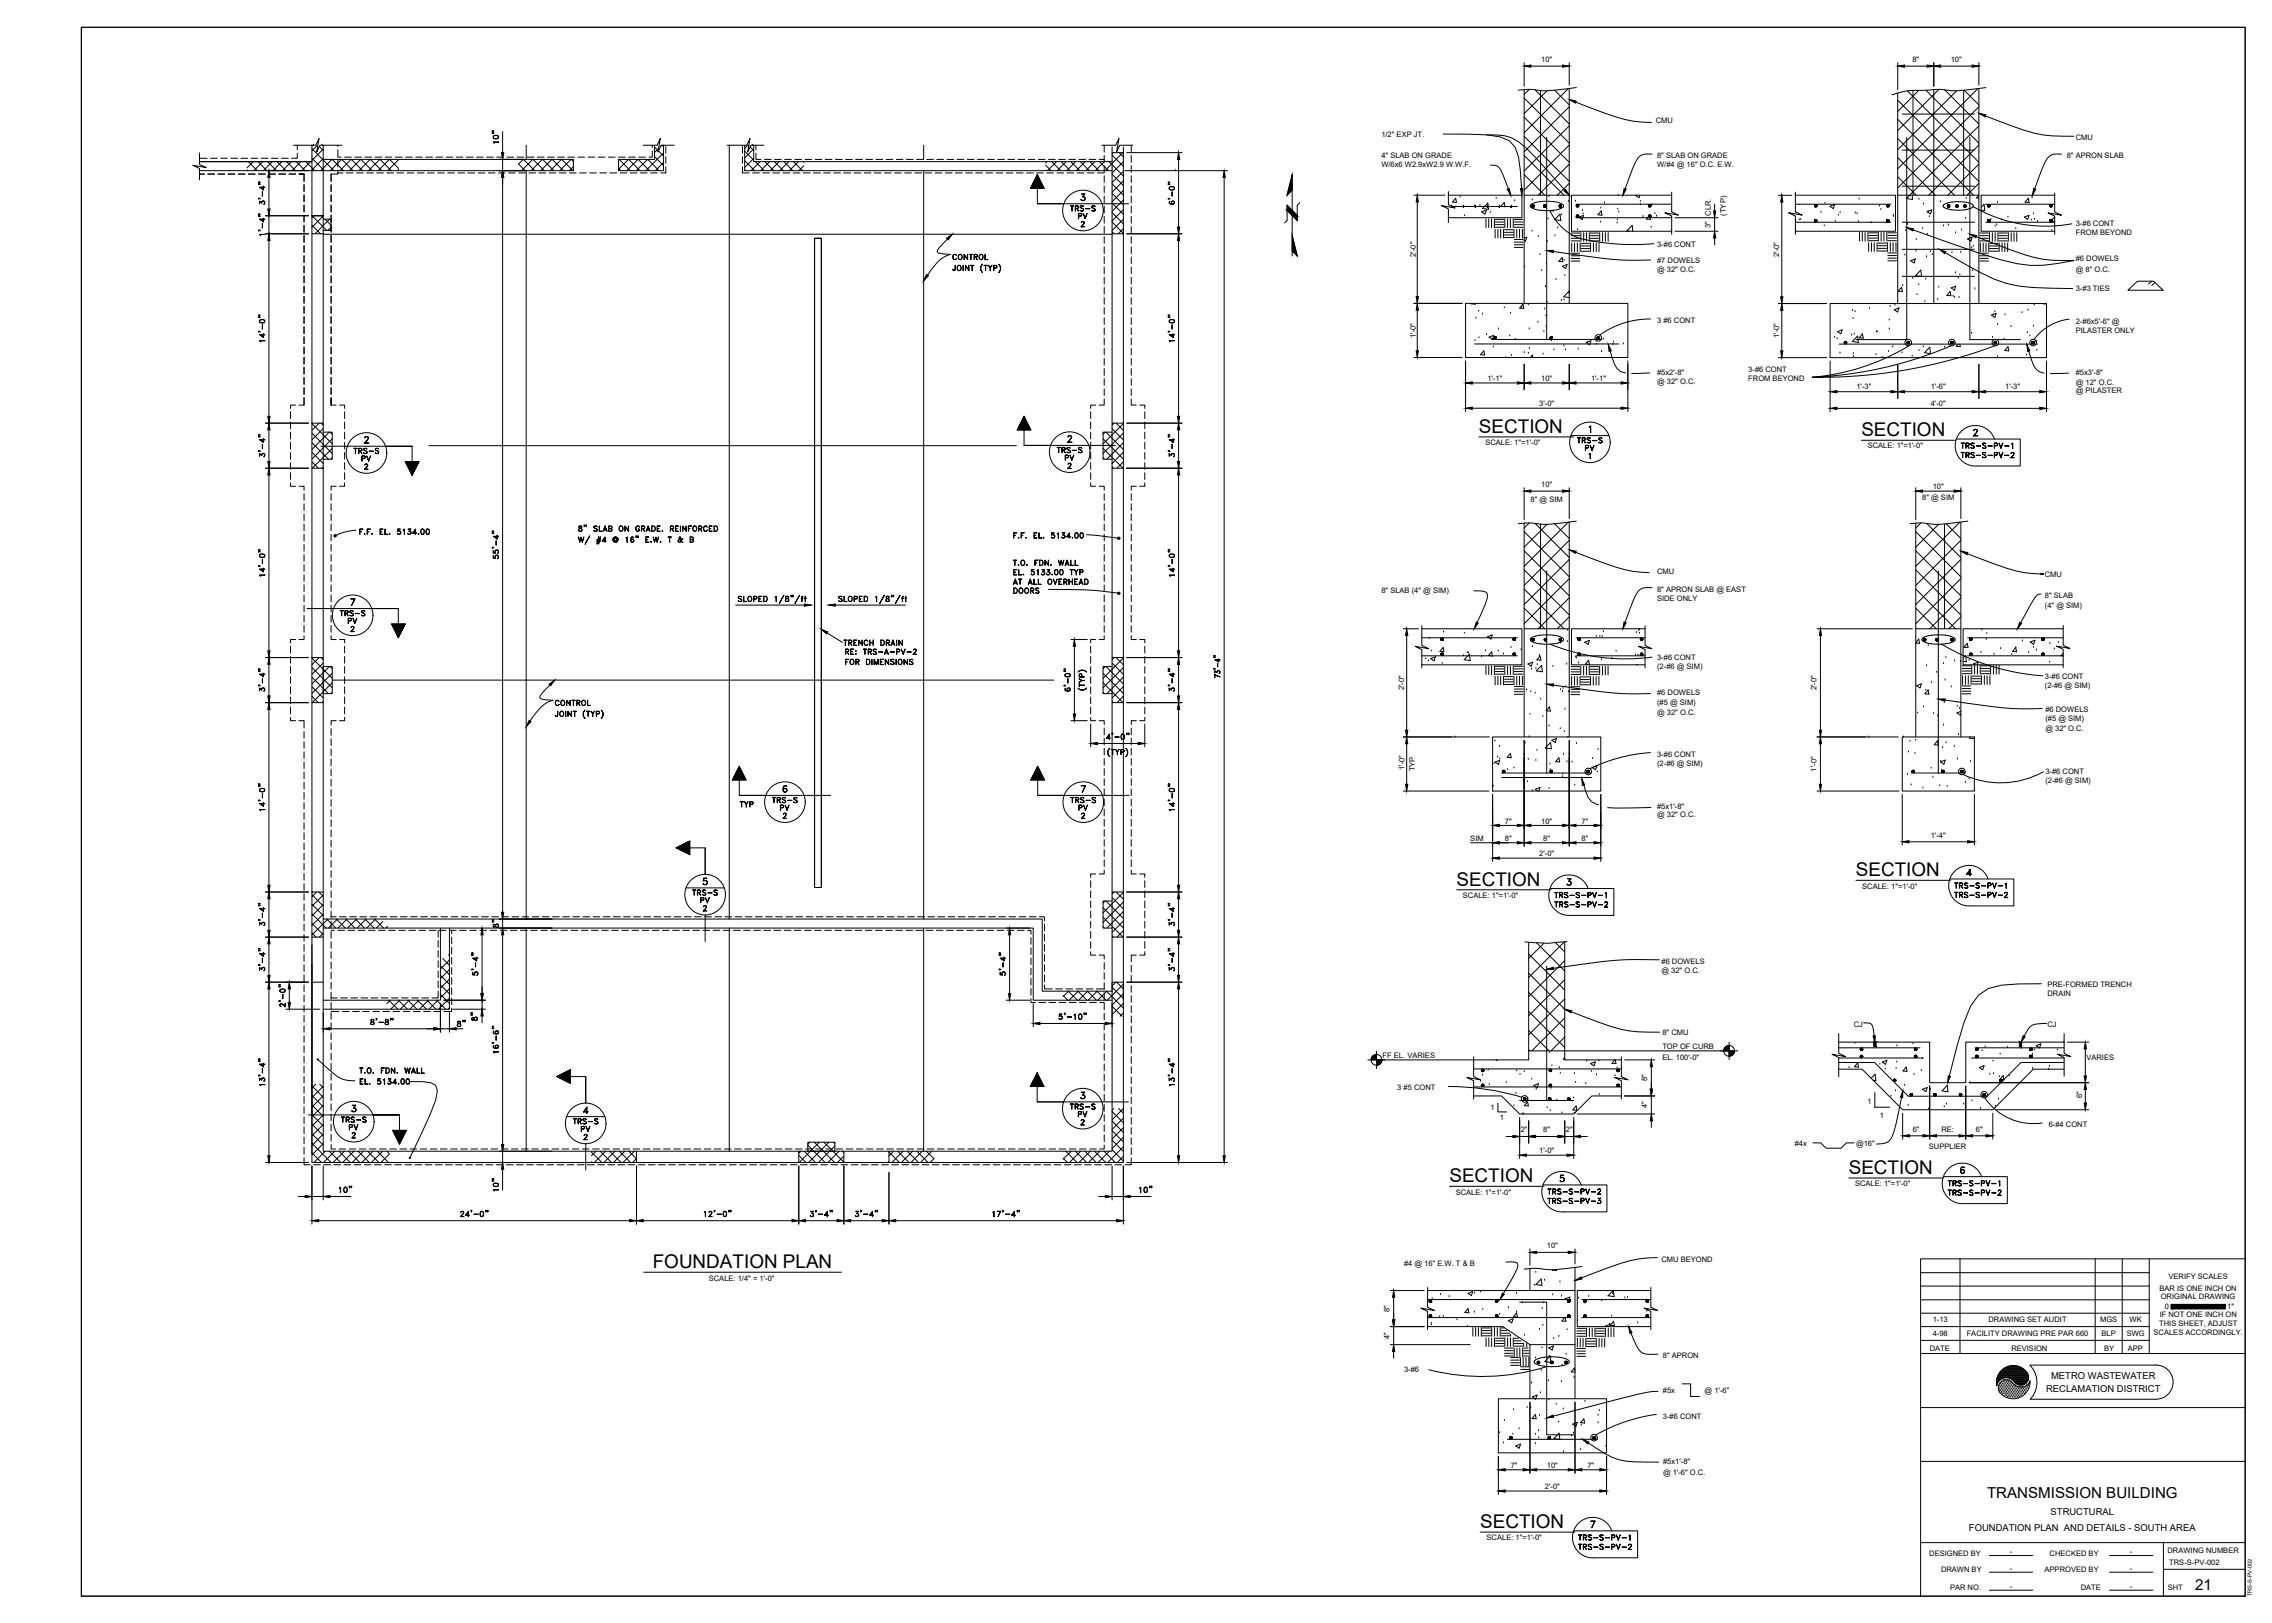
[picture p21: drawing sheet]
<svg xmlns="http://www.w3.org/2000/svg" width="1067mm" height="762mm" viewBox="0 0 1067 762" stroke-linecap="round" stroke-linejoin="round" font-family="sans-serif">
<defs><g id="words">
<g font-size="8.9">
<text x="694" y="203">SECTION</text>
<text x="874" y="205">SECTION</text>
<text x="871" y="411">SECTION</text>
<text x="684" y="416">SECTION</text>
<text x="868" y="551">SECTION</text>
<text x="681" y="555">SECTION</text>
<text x="307" y="595">FOUNDATION PLAN</text>
<text x="695" y="717">SECTION</text>
</g>
<g font-size="7.1">
<text x="933" y="703">TRANSMISSION BUILDING</text>
<text x="1031" y="746">21</text>
</g>
<g font-size="6.6">
<text x="235" y="68" transform="rotate(-90 235 68)">10&quot;</text>
<text x="126" y="97" transform="rotate(-90 126 97)">3'-4&quot;</text>
<text x="553" y="97" transform="rotate(-90 553 97)">6'-0&quot;</text>
<text x="126" y="112" transform="rotate(-90 126 112)">1'-4&quot;</text>
<text x="126" y="162" transform="rotate(-90 126 162)">14'-0&quot;</text>
<text x="553" y="162" transform="rotate(-90 553 162)">14'-0&quot;</text>
<text x="126" y="216" transform="rotate(-90 126 216)">3'-4&quot;</text>
<text x="553" y="216" transform="rotate(-90 553 216)">3'-4&quot;</text>
<text x="271" y="251">8&quot; SLAB ON GRADE. REINFORCED</text>
<text x="235" y="264" transform="rotate(-90 235 264)">55'-4&quot;</text>
<text x="126" y="272" transform="rotate(-90 126 272)">14'-0&quot;</text>
<text x="553" y="272" transform="rotate(-90 553 272)">14'-0&quot;</text>
<text x="126" y="326" transform="rotate(-90 126 326)">3'-4&quot;</text>
<text x="553" y="326" transform="rotate(-90 553 326)">3'-4&quot;</text>
<text x="519" y="349">4'-0&quot;</text>
<text x="126" y="382" transform="rotate(-90 126 382)">14'-0&quot;</text>
<text x="553" y="382" transform="rotate(-90 553 382)">14'-0&quot;</text>
<text x="126" y="436" transform="rotate(-90 126 436)">3'-4&quot;</text>
<text x="235" y="437" transform="rotate(-90 235 437)">8&quot;</text>
<text x="553" y="436" transform="rotate(-90 553 436)">3'-4&quot;</text>
<text x="126" y="457" transform="rotate(-90 126 457)">3'-4&quot;</text>
<text x="226" y="459" transform="rotate(-90 226 459)">5'-4&quot;</text>
<text x="473" y="459" transform="rotate(-90 473 459)">5'-4&quot;</text>
<text x="553" y="457" transform="rotate(-90 553 457)">3'-4&quot;</text>
<text x="214" y="483">8&quot;</text>
<text x="225" y="480" transform="rotate(-90 225 480)">8&quot;</text>
<text x="235" y="496" transform="rotate(-90 235 496)">16'-6&quot;</text>
<text x="126" y="511" transform="rotate(-90 126 511)">13'-4&quot;</text>
<text x="553" y="511" transform="rotate(-90 553 511)">13'-4&quot;</text>
<text x="158" y="561">10&quot;</text>
<text x="235" y="561" transform="rotate(-90 235 561)">10&quot;</text>
<text x="534" y="561">10&quot;</text>
<text x="215" y="573">24'-0&quot;</text>
<text x="330" y="573">12'-0&quot;</text>
<text x="380" y="573">3'-4&quot;</text>
<text x="401" y="573">3'-4&quot;</text>
<text x="465" y="573">17'-4&quot;</text>
</g>
<g font-size="6.2">
<text x="502" y="101">TRS-S</text>
<text x="506" y="104">PV</text>
<text x="504" y="326" transform="rotate(-90 504 326)">6'-0&quot;</text>
<text x="260" y="333">CONTROL</text>
<text x="346" y="380">TYP</text>
<text x="135" y="474" transform="rotate(-90 135 474)">2'-0&quot;</text>
<text x="496" y="480">5'-10&quot;</text>
<text x="173" y="482">8'-8&quot;</text>
<text x="272" y="533">PV</text>
</g>
<g font-size="5.7">
<text x="447" y="123">CONTROL</text>
<text x="740" y="209">TRS-S</text>
<text x="165" y="214">TRS-S</text>
<text x="495" y="214">TRS-S</text>
<text x="744" y="213">PV</text>
<text x="920" y="212">TRS-S-PV-1</text>
<text x="169" y="218">PV</text>
<text x="499" y="217">PV</text>
<text x="920" y="216">TRS-S-PV-2</text>
<text x="168" y="252">F.F. EL. 5134.00</text>
<text x="475" y="267">T.O. FDN. WALL</text>
<text x="475" y="276">AT ALL OVERHEAD</text>
<text x="475" y="271">EL. 5133.00 TYP</text>
<text x="475" y="280">DOORS</text>
<text x="159" y="290">TRS-S</text>
<text x="163" y="294">PV</text>
<text x="395" y="304">TRENCH DRAIN</text>
<text x="396" y="308">RE: TRS-A-PV-2</text>
<text x="396" y="313">FOR DIMENSIONS</text>
<text x="362" y="378">TRS-S</text>
<text x="365" y="382">PV</text>
<text x="502" y="378">TRS-S</text>
<text x="506" y="382">PV</text>
<text x="917" y="418">TRS-S-PV-1</text>
<text x="324" y="422">TRS-S</text>
<text x="328" y="425">PV</text>
<text x="729" y="423">TRS-S-PV-1</text>
<text x="917" y="423">TRS-S-PV-2</text>
<text x="729" y="427">TRS-S-PV-2</text>
<text x="168" y="505">T.O. FDN. WALL</text>
<text x="168" y="510">EL. 5134.00</text>
<text x="502" y="522">TRS-S</text>
<text x="506" y="526">PV</text>
<text x="159" y="528">TRS-S</text>
<text x="163" y="532">PV</text>
<text x="268" y="529">TRS-S</text>
<text x="726" y="562">TRS-S-PV-2</text>
<text x="914" y="558">TRS-S-PV-1</text>
<text x="914" y="562">TRS-S-PV-2</text>
<text x="726" y="566">TRS-S-PV-3</text>
<text x="740" y="724">TRS-S-PV-1</text>
<text x="740" y="729">TRS-S-PV-2</text>
</g>
<g font-size="4.4">
<text x="963" y="648">METRO WASTEWATER</text>
<text x="961" y="653">RECLAMATION DISTRICT</text>
<text x="963" y="711">STRUCTURAL</text>
<text x="925" y="719">FOUNDATION PLAN AND DETAILS - SOUTH AREA</text>
</g>
<g font-size="3.5">
<text x="724" y="29">10&quot;</text>
<text x="898" y="29">8&quot;</text>
<text x="916" y="29">10&quot;</text>
<text x="777" y="58">CMU</text>
<text x="649" y="64">1/2&quot; EXP JT.</text>
<text x="975" y="66">CMU</text>
<text x="649" y="74">4&quot; SLAB ON GRADE</text>
<text x="778" y="74">8&quot; SLAB ON GRADE</text>
<text x="970" y="74">8&quot; APRON SLAB</text>
<text x="649" y="78">W/6x6 W2.9xW2.9 W.W.F.</text>
<text x="778" y="78">W/#4 @ 16&quot; O.C. E.W.</text>
<text x="803" y="101" transform="rotate(-90 803 101)">CLR.</text>
<text x="810" y="101" transform="rotate(-90 810 101)">(TYP)</text>
<text x="803" y="107" transform="rotate(-90 803 107)">3&quot;</text>
<text x="975" y="106">3-#6 CONT</text>
<text x="975" y="110">FROM BEYOND</text>
<text x="778" y="116">3-#6 CONT</text>
<text x="665" y="121" transform="rotate(-90 665 121)">2'-0&quot;</text>
<text x="778" y="124">#7 DOWELS</text>
<text x="835" y="121" transform="rotate(-90 835 121)">2'-0&quot;</text>
<text x="975" y="123">#6 DOWELS</text>
<text x="778" y="128">@ 32&quot; O.C.</text>
<text x="975" y="128">@ 8&quot; O.C.</text>
<text x="975" y="136">3-#3 TIES</text>
<text x="778" y="152">3 #6 CONT</text>
<text x="975" y="152">2-#6x5'-6&quot; @</text>
<text x="665" y="159" transform="rotate(-90 665 159)">1'-0&quot;</text>
<text x="835" y="159" transform="rotate(-90 835 159)">1'-0&quot;</text>
<text x="975" y="156">PILASTER ONLY</text>
<text x="698" y="179">1'-1&quot;</text>
<text x="724" y="179">10&quot;</text>
<text x="747" y="179">1'-1&quot;</text>
<text x="778" y="176">#5x2'-8&quot;</text>
<text x="821" y="179">FROM BEYOND</text>
<text x="821" y="175">3-#6 CONT</text>
<text x="975" y="176">#5x3'-8&quot;</text>
<text x="778" y="180">@ 32&quot; O.C.</text>
<text x="872" y="183">1'-3&quot;</text>
<text x="907" y="183">1'-6&quot;</text>
<text x="942" y="183">1'-3&quot;</text>
<text x="975" y="181">@ 12&quot; O.C.</text>
<text x="975" y="185">@ PILASTER</text>
<text x="723" y="191">3'-0&quot;</text>
<text x="907" y="191">4'-0&quot;</text>
<text x="697" y="209">SCALE: 1&quot;=1'-0&quot;</text>
<text x="877" y="211">SCALE: 1&quot;=1'-0&quot;</text>
<text x="724" y="229">10&quot;</text>
<text x="908" y="229">10&quot;</text>
<text x="719" y="236">8&quot; @ SIM</text>
<text x="903" y="235">8&quot; @ SIM</text>
<text x="778" y="269">CMU</text>
<text x="960" y="271">CMU</text>
<text x="649" y="278">8&quot; SLAB (4&quot; @ SIM)</text>
<text x="778" y="278">8&quot; APRON SLAB @ EAST</text>
<text x="960" y="281">8&quot; SLAB</text>
<text x="778" y="282">SIDE ONLY</text>
<text x="960" y="285">(4&quot; @ SIM)</text>
<text x="778" y="310">3-#6 CONT</text>
<text x="778" y="314">(2-#6 @ SIM)</text>
<text x="960" y="323">(2-#6 @ SIM)</text>
<text x="960" y="319">3-#6 CONT</text>
<text x="659" y="324" transform="rotate(-90 659 324)">2'-0&quot;</text>
<text x="778" y="326">#6 DOWELS</text>
<text x="853" y="324" transform="rotate(-90 853 324)">2'-0&quot;</text>
<text x="778" y="331">(#5 @ SIM)</text>
<text x="778" y="336">@ 32&quot; O.C.</text>
<text x="960" y="334">#6 DOWELS</text>
<text x="960" y="339">(#5 @ SIM)</text>
<text x="960" y="343">@ 32&quot; O.C.</text>
<text x="778" y="355">3-#6 CONT</text>
<text x="778" y="360">(2-#6 @ SIM)</text>
<text x="659" y="362" transform="rotate(-90 659 362)">1'-0&quot;</text>
<text x="664" y="362" transform="rotate(-90 664 362)">TYP</text>
<text x="853" y="362" transform="rotate(-90 853 362)">1'-0&quot;</text>
<text x="960" y="363">3-#6 CONT</text>
<text x="960" y="368">(2-#6 @ SIM)</text>
<text x="778" y="384">@ 32&quot; O.C.</text>
<text x="778" y="380">#5x1'-8&quot;</text>
<text x="707" y="387">7&quot;</text>
<text x="724" y="387">10&quot;</text>
<text x="743" y="387">7&quot;</text>
<text x="690" y="395">SIM</text>
<text x="707" y="395">8&quot;</text>
<text x="725" y="395">8&quot;</text>
<text x="743" y="395">8&quot;</text>
<text x="907" y="393">1'-4&quot;</text>
<text x="723" y="402">2'-0&quot;</text>
<text x="874" y="417">SCALE: 1&quot;=1'-0&quot;</text>
<text x="687" y="422">SCALE: 1&quot;=1'-0&quot;</text>
<text x="780" y="453">#6 DOWELS</text>
<text x="780" y="457">@ 32&quot; O.C.</text>
<text x="961" y="468">DRAIN</text>
<text x="961" y="463">PRE-FORMED TRENCH</text>
<text x="781" y="486">8&quot; CMU</text>
<text x="870" y="482">CJ</text>
<text x="961" y="482">CJ</text>
<text x="649" y="497">FF EL. VARIES</text>
<text x="781" y="492">TOP OF CURB</text>
<text x="781" y="498">EL. 100'-0&quot;</text>
<text x="980" y="498">VARIES</text>
<text x="773" y="508" transform="rotate(-90 773 508)">8&quot;</text>
<text x="656" y="512">3 #5 CONT</text>
<text x="978" y="515" transform="rotate(-90 978 515)">6&quot;</text>
<text x="700" y="521">1</text>
<text x="773" y="520" transform="rotate(-90 773 520)">4&quot;</text>
<text x="877" y="518">1</text>
<text x="704" y="526">1</text>
<text x="883" y="525">1</text>
<text x="714" y="532">2&quot;</text>
<text x="725" y="532">8&quot;</text>
<text x="735" y="532">2&quot;</text>
<text x="898" y="531">6&quot;</text>
<text x="912" y="531">RE:</text>
<text x="928" y="531">6&quot;</text>
<text x="962" y="529">6-#4 CONT</text>
<text x="843" y="538">#4x</text>
<text x="872" y="538">@16&quot;</text>
<text x="906" y="539">SUPPLIER</text>
<text x="723" y="541">1'-0&quot;</text>
<text x="871" y="557">SCALE: 1&quot;=1'-0&quot;</text>
<text x="684" y="561">SCALE: 1&quot;=1'-0&quot;</text>
<text x="726" y="586">10&quot;</text>
<text x="780" y="592">CMU BEYOND</text>
<text x="659" y="594">#4 @ 16&quot; E.W. T &amp; B</text>
<text x="333" y="601">SCALE: 1/4&quot; = 1'-0&quot;</text>
<text x="1018" y="601">VERIFY SCALES</text>
<text x="1014" y="606">BAR IS ONE INCH ON</text>
<text x="1015" y="610">ORIGINAL DRAWING</text>
<text x="652" y="616" transform="rotate(-90 652 616)">8&quot;</text>
<text x="1016" y="614">0</text>
<text x="1046" y="614">1&quot;</text>
<text x="907" y="621">1-13</text>
<text x="934" y="621">DRAWING SET AUDIT</text>
<text x="986" y="621">MGS</text>
<text x="1000" y="621">WK</text>
<text x="1014" y="623">THIS SHEET, ADJUST</text>
<text x="1014" y="619">IF NOT ONE INCH ON</text>
<text x="652" y="629" transform="rotate(-90 652 629)">4&quot;</text>
<text x="907" y="627">4-98</text>
<text x="923" y="627">FACILITY DRAWING PRE PAR 660</text>
<text x="987" y="627">BLP</text>
<text x="999" y="627">SWG</text>
<text x="1011" y="627">SCALES ACCORDINGLY.</text>
<text x="906" y="634">DATE</text>
<text x="944" y="634">REVISION</text>
<text x="988" y="634">BY</text>
<text x="999" y="634">APP</text>
<text x="781" y="637">8&quot; APRON</text>
<text x="659" y="644">3-#6</text>
<text x="781" y="654">#5x</text>
<text x="800" y="654">@ 1'-6&quot;</text>
<text x="781" y="666">3-#6 CONT</text>
<text x="709" y="689">7&quot;</text>
<text x="726" y="689">10&quot;</text>
<text x="745" y="689">7&quot;</text>
<text x="781" y="687">#5x1'-8&quot;</text>
<text x="781" y="692">@ 1'-6&quot; O.C.</text>
<text x="725" y="699">2'-0&quot;</text>
<text x="698" y="723">SCALE: 1&quot;=1'-0&quot;</text>
<text x="906" y="730">DESIGNED BY</text>
<text x="944" y="730">-</text>
<text x="962" y="730">CHECKED BY</text>
<text x="1000" y="730">-</text>
<text x="1018" y="729">DRAWING NUMBER</text>
<text x="911" y="738">DRAWN BY</text>
<text x="944" y="737">-</text>
<text x="960" y="738">APPROVED BY</text>
<text x="1000" y="737">-</text>
<text x="1019" y="735">TRS-S-PV-002</text>
<text x="916" y="746">PAR NO.</text>
<text x="944" y="746">-</text>
<text x="977" y="746">DATE</text>
<text x="1000" y="746">-</text>
<text x="1018" y="746">SHT</text>
</g>
<text font-size="2.7" x="1057" y="749" transform="rotate(-90 1057 749)">TRS-S-PV-002</text>
</g></defs>
<!-- layer: TEXT -->
<g fill="none" stroke="#000" stroke-width=".47">
<path d="M716 29v11M719 31h15M737 31h.1M737 29v11M891 29v13M894 31h11M908 31h.1M908 29v11M911 31h15M929 31h.1M929 29v11M737 47l8 3a71 71 0 0 0 30 7"/>
<path d="M929 53l8 3a74 74 0 0 0 37 8M94 72v5l3 2-6-1 3 1v5M138 68h10l2-3-1 6 1-3h11M234 75h13M236 62v10M236 75h.1M236 75v5M302 68h7l1-3-1 6 1-3h7M341 68h10l1-3-1 6 2-3h6M517 68h7l1-3-1 6 2-3h6M529 72h26M553 72h.1"/>
<path d="M553 75v32M678 63h20l6 1 5 2 2 3 2 5 1 14M698 63a22 22 0 0 1 19 7l18 19M700 78a5 5 0 0 1 6 4l2 7M776 72a6 6 0 0 0-8 4l-5 13M968 72a6 6 0 0 0-8 4l-5 13M125 80h20M126 80h.1M126 83v15M234 80h13M236 83v345M508 92a1.1 1.1 0 0 1 2 1 1.1 1.1 0 0 1-1 1 1.1 1.1 0 0 1-2 0h1"/>
<path d="M509 92v1v1M509 91h-1h1l-1 1M509 91l-1 1 1 1M528 80h48M552 80h.1M575 83v460M664 92h14M665 92h.1M665 95v44M680 90v6l3 2-6-1 3 1v6M680 92h.1M723 99h7"/>
<path d="M723 99l-3-1a1.4 1.4 0 0 1-1-2 1.4 1.4 0 0 1 1-1h7a7 7 0 0 1 7 2l-2 1-2 1M728 99a25 25 0 0 0 23 15 113 113 0 0 0 26 0M785 90v9l3 2-6-1 3 1v9M805 96v3M835 92h6M837 92h.1M837 95v44M843 92h.1M843 90v9l3 2-6-1 3 1v9M914 98a1.5 1.5 0 0 1-2-1 1.5 1.5 0 0 1 2-2h7a6 6 0 0 1 6 2l-3 1M914 98h3M917 99h5"/>
<path d="M924 98h-2M927 97a68 68 0 0 0 46 8M965 91v9l3 1-6-1 3 1v9M125 110h20M125 101h20M126 113v82M382 112h4v305h-4zM445 112l-4 4-1 2a8 8 0 0 0 6 1 19 19 0 0 0-11 10M508 106l1 1h-1l1-2v-1h-1h1v1l-1 2M529 110h26M553 113v82M729 118a197 197 0 0 0 46 4"/>
<path d="M785 109h.1M785 102h.1M787 109h20M787 102h20M805 102h.1M805 102v7M805 112v3M898 108a397 397 0 0 0 49 16 63 63 0 0 0 27-2 63 63 0 0 1-29-4l-17-7M913 119a107 107 0 0 0 35 15l25 1M448 125l1 1-1 1-1-1 1 1zM452 125v2zM453 125l2 2v-2v2l-2-2v2z"/>
<path d="M456 125v2l1-2M461 124a2.6 2.6 0 0 0 0 4 2.4 2.4 0 0 1 0-4zM463 125v2zM465 126l1-1-1 1v1l-1-2 1 1M467 125h1v1h-1l1-1h-1v2zM469 124a2.4 2.4 0 0 1 0 4 2.6 2.6 0 0 0 0-4zM999 136l5-4h7l5 4zM1010 132l-1 1M1012 133l-2 1M664 142h23M665 142h.1M665 146v19"/>
<path d="M775 150a40 40 0 0 0-24 7M835 143h23M837 143h.1M837 146v19M972 150a24 24 0 0 0-17 9M664 168h23M688 169v24M691 180h21M716 180h.1M716 171v12M719 180h15M737 180h.1"/>
<path d="M737 171v12M740 180h21M756 165a12 12 0 0 0 7 10M764 180h.1M764 169v24M775 175h-9M835 168h23M859 169v24M891 171v16M896 162a105 105 0 0 1-45 15M916 162a185 185 0 0 1-65 15 234 234 0 0 0 86-15M929 171v16"/>
<path d="M953 165a15 15 0 0 0 4 9l3 1M961 169v24M971 175h-8M125 199h20M126 199h.1M529 199h26M553 199h.1M691 192h70M764 192h.1M862 192h96M862 184h26M891 184h.1"/>
<path d="M894 184h32M929 184h.1M932 184h26M961 192h.1M961 184h.1M125 220h20M126 220h.1M126 202v15M171 205h1l1 1-2 2h2h-2l2-2-1-1-1 1zM501 220h2h-2l2-2h-1h-1l1-1 1 1-2 2M502 205h1l-2 3h2h-2l2-3h-2zM529 220h26"/>
<path d="M553 220h.1M553 202v15M746 213h1v2v-2zM746 201l1-1v3v-3zM927 202h1h1l-2 3h2h-2l1-3h-1zM126 223v83M171 220h2h-2l2-1-1-1h-1h1l1 1-2 1M553 223v83M716 229v15M719 231h15M737 231h.1M737 229v15"/>
<path d="M900 229v15M903 231h15M921 231h.1M921 229v15M167 249l-5 1-5 2M272 252v2l1-2v2l1-2-1 3v-3l-1 3zM277 252l-2 3zM280 254h2zM280 253h2zM281 252l-1 3zM282 252l-1 3zM283 254h2h-2l1-2v3v-3l-1 2"/>
<path d="M288 253a1.2 1.2 0 0 1 2-1 1.2 1.2 0 0 1 0 2v-1v1a1.2 1.2 0 0 0-1-2 1.2 1.2 0 0 0-1 2 1.2 1.2 0 0 0 1 1l1-1a1.3 1.3 0 0 1-2 0 1.3 1.3 0 0 1 0-1zM294 253l1-1v3l-1-3zM296 254l1 1 1-1M296 254l1-1 1 1M297 252l-1 2 1 1M297 253l-1 1M297 253l1 1-1 1M297 252a1.2 1.2 0 0 0-1 1 1.2 1.2 0 0 0 1 2 1 1 0 0 0 0-2 .8 .8 0 0 0-1 0M303 252v3h2h-2v-3M303 253h1h-1M306 254h.1M307 252v2l1-2 1 2v-2v3l-1-3-1 3z"/>
<path d="M310 254h.1M314 252v3zM319 252v1l2 2-2-2v-1l1 1-1 1h1l1-1h-1M319 252l-1 2 2 1v-2M324 253h1v-1h-1v3l1-1-1-1M325 253v1l-1 1v-3h1v1M476 250h1h-1v3zM476 251h1zM478 252h.1M479 250h2h-1v3zM480 251h.1M482 252h.1"/>
<path d="M485 250h2h-1v3h1h-2zM486 251h.1M488 250v3h1h-1zM490 252h.1M494 252v1M495 251v1v1M495 252l-1-1v-1h1h-1v1a.9 .9 0 0 1 1 0 1 1 0 0 1 0 2 .9 .9 0 0 1-1-1M495 252v1l-1-1M496 251l1-1v3v-3zM499 252v1M499 251l1-1h-1h1l-1 1 1 1M499 251a.8 .8 0 0 1 1 1 .8 .8 0 0 1-1 1 .8 .8 0 0 1-1-1h1"/>
<path d="M500 251v1v1M500 252l-1 1v-1M502 250v3v-3l-1 2h2h-2zM504 252h.1M505 252h1M505 250h1M505 250v3M506 250v3M507 252h1M507 250h1M508 250v3M510 251l15 2"/>
<path d="M737 258l8 3a71 71 0 0 0 29 8M921 259l8 3a71 71 0 0 0 31 7l-2 1M349 280v2h2h-2zM354 280h1v1h-1h1v-1h-1v2zM356 280h2h-2v2h2h-2zM359 280a1.4 1.4 0 0 1 1 1 1.4 1.4 0 0 1-1 1zM368 279l-2 4zM371 280h.1M372 280h.1M372 280h1M375 279l-2 4zM378 280v2z"/>
<path d="M396 280v2h2h-2zM401 280h2l-1 1h-1h1v-1h-1v2zM403 280h2h-1v2h1h-2zM406 280h1a1.4 1.4 0 0 1 0 1 1.4 1.4 0 0 1 0 1h-1zM415 279l-2 4zM419 280h.1M420 280h.1M423 279l-3 4zM425 280v2zM492 277a184 184 0 0 1 33 1M692 277l5 1h1v1a41 41 0 0 1-4 13M776 276a6 6 0 0 0-8 4l-5 12"/>
<path d="M958 279h-1l-2 2-6 11M165 281h2l-2 3 2-3zM165 296l1 1h-1l1-2v-1l-1 1 1-1v1l-1 2M345 284h33M347 280h1h-1l1 1v1h-1h1zM356 281h1zM359 280a1.2 1.2 0 0 1 1 1 1.2 1.2 0 0 1-1 1zM364 280h1v2l-1-2zM369 282h.1M369 280v1h1v1h-1v-1h1v-1zM369 280h1M369 280v1a1 1 0 0 1 1 0 1 1 0 0 1 0 1h-1a1.2 1.2 0 0 1 0-1 1.2 1.2 0 0 1 1 0v-1"/>
<path d="M370 282h.1M372 280l-1-1v1M372 280v-1v1M376 281h1zM377 280l-1 2v-2h1M378 281h1zM388 297l8 5M392 284h33M394 280h1h-1l1 1v1h-1h1zM404 281h.1M411 280h1v2v-2zM416 282h.1"/>
<path d="M416 280v1h1v1h-1v-1h1v-1zM416 280h1M416 280v1a1 1 0 0 1 1 0 1 1 0 0 1 0 1h-1a1.2 1.2 0 0 1 0-1 1.2 1.2 0 0 1 1 0v-1M417 282h.1M419 280v-1l-1 1M420 280l-1-1v1M423 281h1zM424 280v2v-2M425 281h1zM659 295h7M660 295h.1M660 298v45"/>
<path d="M668 294v9l3 2-7-2 4 2v9M719 300l3-2h5a7 7 0 0 1 7 3 16 16 0 0 1-15 0zM772 294v9l4 2-7-2 3 2v9M853 295h45M855 295h.1M855 298v45M903 300l3-2h5a7 7 0 0 1 7 3 16 16 0 0 1-16 0zM969 294v9l3 1-6-1 3 2v8M125 309h20M126 309h.1M126 312v15M152 313v13"/>
<path d="M503 300h8M504 300h.1M504 303v32M506 315a2.5 2.5 0 0 1 4 1 2.6 2.6 0 0 0-4 0zM507 317h1v1v-1h-1v1h2h-2zM508 319l-1 1h1h1l-2-1 1 1M529 309h26M553 309h.1M553 312v15M570 314h.1M570 309h.1M570 308h.1"/>
<path d="M570 308h1M570 317l3 1-3-1v1zM570 310h3h-2l1 1v-2v2zM570 308v1M571 314h-1h1M571 309h-1h1M571 315h2M572 311v2zM572 315l-1 1-1-1v1v-1l1 1a.7 .7 0 0 1 1-1 .7 .7 0 0 1 1 0 .7 .7 0 0 1-1 1l1-1h-1M573 316h.1M728 302a94 94 0 0 0 48 7M912 302a108 108 0 0 0 47 15"/>
<path d="M125 330h20M126 330h.1M126 333v83M258 322l-3 3-2 3a8 8 0 0 0 7 1 19 19 0 0 0-11 10M262 334v2h-1h1zM266 334v2zM267 334l1 2v-2v2l-1-2v2zM270 334v2v-2M274 334l1-1a2.6 2.6 0 0 0 0 4 2.4 2.4 0 0 1-1-3zM276 334v2v-2M278 335l1-1-1 1v1l-1-2 1 1M280 335h1v-1h-1v2v-2h1v1h-1"/>
<path d="M282 333a2.4 2.4 0 0 1 0 4 2.6 2.6 0 0 0 0-4zM503 338h8M506 323a2.6 2.6 0 0 0 4 0 2.4 2.4 0 0 1-4 0zM507 321v1zM507 322h2h-2M512 340v11M529 330h26M538 340v11M553 330h.1M553 333v83M729 322a197 197 0 0 0 46 4M913 329a194 194 0 0 0 46 4"/>
<path d="M512 349h.1M515 349h19M521 351a2.6 2.6 0 0 0 0 4 2.5 2.5 0 0 1 0-4zM522 352h1zM522 352v2l1-2M524 352l1 1 1-1-1 1v1zM526 353h2v-1h-2v2v-2h2v1h-2M529 351a2.4 2.4 0 0 1 0 4 2.6 2.6 0 0 0 0-4zM659 346h40M660 346h.1M660 349v19M683 346h.1"/>
<path d="M716 354h.1M716 348v49M737 354h.1M737 348v49M775 353a76 76 0 0 0-28 8M853 346h38M855 346h.1M855 349v19M877 346h.1M368 371l1 1v-1M368 371l1-1v1M368 369h1"/>
<path d="M368 369v2v1M368 370v1M369 370v1v1M369 369a1.4 1.4 0 0 0-2 1 1.4 1.4 0 0 0 2 2 1 1 0 0 0 0-2 1 1 0 0 0-1 0M510 369l-2 3 2-3h-2h2M659 371h40M701 380h.1M701 373v31M744 368a10 10 0 0 0 7 10M752 380h.1M752 373v31M775 379h-20"/>
<path d="M853 371h39M893 373v24M927 373v24M959 362a41 41 0 0 1-37 2M368 382h1l-1 2h1h-1l1-2h-1zM508 382h1l-1 2h1h-1l1-2h-1zM691 396h21M704 388h8M716 396h.1M716 388h.1M719 396h15M719 388h15"/>
<path d="M737 396h.1M737 388h.1M740 396h8M740 388h8M752 396h.1M752 388h.1M896 395h28M927 395h.1M125 419h20M126 419h.1M331 413l1 1-1 1M332 414l-1-1-1 1v-2h2h-1l-1 1a1.1 1.1 0 0 1 2 1 1.1 1.1 0 0 1 0 1 1.1 1.1 0 0 1-2 0h1h1"/>
<path d="M529 419h26M553 419h.1M704 403h44M736 415v1M737 414l1 1-1 1M738 414h-2l2-1h-2h2l-1 1a1 1 0 0 1 1 1 1 1 0 0 1-1 1 1 1 0 0 1-1-1l1 1 1-1M752 403h.1M925 408v3v-3l-1 2h2h-3zM125 440h20M126 440h.1M126 422v15M226 439v27"/>
<path d="M234 431h25M234 436h25M236 439v98M330 428h2h-2l2-2-1-1-1 1 1-1 1 1-2 2M472 436h12M474 439v27M529 440h26M553 440h.1M553 422v15M126 443v15M146 444v80M553 443v15"/>
<path d="M779 451a214 214 0 0 0-50 4M125 461h20M126 461h.1M126 464v79M134 474h16M152 475v10M207 471v14M208 470h20M211 475v10M213 474h15M226 470h.1M226 470v4"/>
<path d="M472 470h12M474 470h.1M485 471v11M522 471v11M529 461h26M553 461h.1M553 464v79M735 474l8 3a73 73 0 0 0 36 8M959 462l-19 1-6 1-5 3-4 5-3 8-7 25M149 497l9 8a12 12 0 0 0 9 2M155 483h49M207 483h.1"/>
<path d="M207 483h4M211 483h.1M488 481h31M522 481h.1M642 498h50M644 497h2M644 496h2M645 496h1M645 495h1M646 495h.1M646 494v8M646 498h3"/>
<path d="M646 499h2M646 500h2M647 500h-1M648 500h-2M648 499h-2M649 499h-3M649 498h-3M692 496v9l3 2-6-1 3 1v9M735 493h81M761 496v9l3 2-6-1 3 1v9M763 498h14M775 498h.1"/>
<path d="M809 493h3M810 492h2M810 491h2M811 491h1M812 496h1M812 495h1M812 489v8M812 494h2M812 495h2M813 496h-1M814 495h-2M814 494h-2"/>
<path d="M863 485v10l4 1-7-1 3 1v10M875 480h2a3 3 0 0 1 3 4v2M961 480l-4 1a7 7 0 0 0-7 5M969 489h.1M969 485v10l3 1-6-1 3 1v9M971 489h10M979 492v13M167 519h-2h2l-1 1M167 519l-1 1 1 1M193 508h9l3 2v2v4l-3 7-10 21M276 520l-1 3v-3l-1 2h2h-2zM508 515v1"/>
<path d="M508 514a1.1 1.1 0 0 1 1 1 1.1 1.1 0 0 1 0 1 1.1 1.1 0 0 1-2-1h1M509 514v1v1M509 513h-1h1l-1 1M509 513l-1 1 1 1M509 515v1l-1-1M680 510a121 121 0 0 1 35 5M703 518v4h4M763 515h14M775 515h.1M775 501v10M775 515v8M880 513v7h7"/>
<path d="M893 515l-2 7a27 27 0 0 1-4 14l-2 1h-4M906 510v25M923 510v25M925 508h56M932 515a28 28 0 0 0 27 12M979 508h.1M979 512v6M165 534h2h-2l2-1-1-1h-1h2v1l-2 1M166 520a1.1 1.1 0 0 1 1 1 1.1 1.1 0 0 1-1 1 1.1 1.1 0 0 1-1-1l1 1 1-1M166 520l1 1-1 1M274 535h2h-2l2-2h-1h-1h1h1l-2 2M508 528h1h-2l2-2h-1h1l-1 2"/>
<path d="M707 534h3M714 534h4M714 525v19M718 534h.1M718 526v11M721 534h11M735 534h.1M735 526v11M735 534h4M739 534h.1M739 525v19M741 523h36"/>
<path d="M742 534h3M775 526v3M851 537h4l2 2h8l2-2h4M893 533h.1M893 523v12M897 533h6M909 533h11M923 533h.1M926 533h7M936 533h.1M936 523v12M937 521h44"/>
<path d="M979 521h.1M125 546h20M146 547v28M152 547v16M234 541h25M236 549v10M236 546h.1M236 541h.1M236 541v5M299 547v28M375 547v28M379 541h13"/>
<path d="M396 547v28M417 551v24M522 547v16M527 547v28M529 546h47M553 546h.1M575 546h.1M717 542h19M733 554v1M734 553v1v1M734 554v-1h-1v-1h1h-1v1a1.1 1.1 0 0 1 1 0 1.1 1.1 0 0 1 0 2 1.1 1.1 0 0 1-2-1l2 1v-1M739 542h.1"/>
<path d="M921 550v1l1-1M921 550v-1l1 1M921 548h1M921 548v2v1M921 549v1M922 549v1v1M922 548a1.4 1.4 0 0 0-2 1 1.4 1.4 0 0 0 2 2 1 1 0 0 0 0-2 1 1 0 0 0-1 0M140 562h3M146 562h6M150 573h146M152 562h.1M155 562h10"/>
<path d="M299 573h.1M302 573h70M375 573h.1M378 573h15M396 573h.1M399 573h15M417 573h.1M421 573h103M516 562h3M522 562h5M527 562h.1M527 573h.1"/>
<path d="M531 562h9M707 593h4h1l1 1-2 5-5 8M718 586v8M722 588h14M740 588h.1M740 586v7M778 590a71 71 0 0 0-30 8l-8 3M653 606h16M654 606h.1M654 609v11M670 604v10l3 1-6-1 3 2v8M670 606h.1"/>
<path d="M775 604v10l3 1-6-1 3 2v8M653 631h37M653 623h16M654 623h.1M654 623v8M654 634v4M670 623h.1M721 639l3-2h6a9 9 0 0 1 7 2 14 14 0 0 1-12 2h-3a1.4 1.4 0 0 1-1-2zM766 626l1 3a8 8 0 0 0 6 7h5M718 658v34M726 642a101 101 0 0 1-55 1M740 658v34"/>
<path d="M778 653l-9 2-40 10M790 650h4v6h4M746 677a43 43 0 0 0 17 9h16M778 664a79 79 0 0 0-29 10M704 684v18M707 690h8M718 690h.1M722 690h14M740 690h.1M743 690h8M754 690h.1M754 684v18"/>
<path d="M707 700h44M747 714h2l-2 3 2-3zM754 700h.1"/>
<circle cx="450" cy="126" r="1.1"/>
<circle cx="450" cy="126" r="1.2"/>
<circle cx="750" cy="159" r="1.5"/>
<circle cx="896" cy="161" r="1.5"/>
<circle cx="916" cy="161" r="1.5"/>
<circle cx="937" cy="161" r="1.5"/>
<circle cx="955" cy="161" r="1.5"/>
<circle cx="157" cy="252" r=".5"/>
<circle cx="157" cy="252" r=".3"/>
<circle cx="289" cy="254" r=".7"/>
<circle cx="505" cy="251" r="1.2"/>
<circle cx="508" cy="251" r="1.2"/>
<circle cx="525" cy="253" r=".5"/>
<circle cx="525" cy="253" r=".3"/>
<circle cx="525" cy="279" r=".5"/>
<circle cx="525" cy="279" r=".3"/>
<circle cx="352" cy="281" r="1"/>
<circle cx="352" cy="281" r="1.2"/>
<circle cx="399" cy="281" r="1.1"/>
<circle cx="399" cy="281" r="1.2"/>
<circle cx="264" cy="335" r="1.1"/>
<circle cx="264" cy="335" r="1.2"/>
<circle cx="746" cy="362" r="1.5"/>
<circle cx="921" cy="362" r="1.5"/>
<circle cx="149" cy="497" r=".3"/>
<circle cx="646" cy="498" r="2.5"/>
<circle cx="812" cy="493" r="2.5"/>
<circle cx="716" cy="516" r="1.5"/>
<circle cx="932" cy="514" r="1.5"/>
<circle cx="192" cy="544" r=".3"/>
<circle cx="748" cy="675" r="1.5"/>
</g>
<g fill="#000" stroke="#000" stroke-width=".47">
<path d="M716 31h3v1zM734 31h3l-3 1zM891 31h3v1zM905 31h3l-3 1zM908 31h3v1zM926 31h3l-3 1zM737 47h3v1zM929 53l3 1v1zM235 72h2l-1 3zM553 72l1 3h-1zM126 80l1 3h-1zM236 80l1 3h-2z"/>
<path d="M575 80v3h-1zM665 92l1 3h-1zM708 89l1-1v4zM714 89l1-1v4zM734 90l1-1 2 3zM763 88l1 1-2 3zM805 99h1l-1 3zM837 92v3h-1zM955 88l1 1-2 3zM444 112l3-2-2 3zM553 107h1l-1 3zM553 110l1 3h-1z"/>
<path d="M726 118h3v1zM805 109l1 3h-1zM895 107h3v1zM911 117l3 1-1 1zM925 110l3 1v1zM435 129h1l-2 3zM665 139h1l-1 3zM836 139h1v4zM665 142l1 4h-1zM837 143v3h-1zM665 165h1l-1 3zM688 180l3-1v1z"/>
<path d="M712 179l4 1h-4zM716 180l3-1v1zM734 179l3 1h-3zM737 180l3-1v1zM755 162l2 3h-1zM761 179l3 1h-3zM836 165h1v3zM952 162l1 3h-1zM126 195h1l-1 4zM553 195h1l-1 4zM688 192l3-1v1zM761 191l3 1h-3z"/>
<path d="M859 192l3-1v1zM859 184l3-1v1zM888 183l3 1h-3zM891 184l3-1v1zM926 183l3 1h-3zM929 184l3-1v1zM958 191l3 1h-3zM958 183l3 1h-3zM126 217h1l-1 3zM126 199l1 3h-1zM553 199l1 3h-1zM553 217h1l-1 3z"/>
<path d="M126 220l1 3h-1zM553 220l1 3h-1zM716 231l3-1v1zM734 230l3 1h-3zM900 231l3-1v1zM918 230l3 1h-3zM737 258l3 1v1zM921 259h3v1zM378 284h3l-3 1zM386 295l3 2-1 1zM389 284h3v1zM660 295l1 3h-1z"/>
<path d="M693 292l1 1-2 2zM763 292h1l-2 3zM855 295v3h-1zM948 292l1 1-2 2zM126 309l1 3h-1zM126 306h1l-1 3zM504 300l1 3h-1zM553 306h1l-1 3zM553 309l1 3h-1zM126 330l1 3h-1zM126 327h1l-1 3zM248 338l1 1-2 2z"/>
<path d="M258 321l2-2-1 3zM504 335h1l-1 3zM553 327h1l-1 3zM553 330l1 3h-1zM726 321h3v1zM910 328h3v1zM512 349h3v1zM534 349h4l-4 1zM660 343h1l-1 3zM660 346l1 3h-1zM854 343h1v3zM855 346v3h-1z"/>
<path d="M660 368h1l-1 3zM743 366l1 3h-1zM854 368h1v3zM701 396l3-1v1zM701 388l3-1v1zM712 395l4 1h-4zM712 387l4 1h-4zM716 396l3-1v1zM716 388l3-1v1zM734 395l3 1h-3zM734 387l3 1h-3zM737 396l3-1v1z"/>
<path d="M737 388l3-1v1zM748 395l4 1h-4zM748 387l4 1h-4zM893 395h3v1zM924 395h3l-3 1zM126 416h1l-1 3zM553 416h1l-1 3zM701 403l3-1v1zM748 402l4 1h-4zM126 437h1l-1 3zM126 419l1 3h-1zM226 436l1 3h-1z"/>
<path d="M235 428h2l-1 3zM474 436l1 3h-1zM553 419l1 3h-1zM553 437h1l-1 3zM126 458h1l-1 3zM126 440l1 3h-1zM553 440l1 3h-1zM553 458h1l-1 3zM726 455l3-1v1zM126 461l1 3h-1zM226 466h1l-1 4zM474 466h1l-1 4z"/>
<path d="M485 481l3-1v1zM519 480l3 1h-3zM553 461l1 3h-1zM735 474l3 1v1zM152 483l3-1v2zM204 482l3 1-3 1zM211 483l3-1v2zM879 486h2l-1 4zM950 486l1 1-2 2zM979 489l1 3h-1zM775 511h1l-1 4zM775 498l1 3h-1z"/>
<path d="M893 512v3h-1zM915 505h1l-2 3zM979 508l1 4h-1zM979 518h1l-1 3zM979 505h1l-1 3zM235 537h2l-1 4zM710 533l4 1h-4zM718 534l3-1v1zM732 533l3 1h-3zM739 534l3-1v1zM775 523l1 3h-1zM893 533h4v1z"/>
<path d="M903 533h3l-3 1zM906 533h3v1zM920 533h3l-3 1zM923 533h3v1zM933 533h3l-3 1zM126 543h1l-1 3zM236 546l1 3h-2zM553 543h1l-1 3zM574 543h1v3zM714 542h3v1zM736 542h3l-3 1zM143 561l3 1h-3z"/>
<path d="M146 573h4v1zM152 562l3-1v1zM296 573h3l-3 1zM299 573h3v1zM372 573h3l-3 1zM375 573h3v1zM393 573h3l-3 1zM396 573h3v1zM414 573h3l-3 1zM417 573h4v1zM519 561l3 1h-3zM524 573h3l-3 1z"/>
<path d="M527 562l4-1v1zM718 588l4-1v2zM736 587l4 1-4 1zM740 601l2-1 1 1zM654 620h1l-1 3zM654 606l1 3h-1zM705 607l1 1-2 2zM654 631l1 3h-1zM765 623l1 3h-1zM726 666l3-2v1zM743 676l3 1v1zM704 700h3v1z"/>
<path d="M704 690h3v1zM715 690h3l-3 1zM718 690h4v1zM736 690h4l-4 1zM740 690h3v1zM751 700h3l-3 1zM751 690h3l-3 1z"/>
</g>
<!-- layer: SECCUTS -->
<g fill="none" stroke="#000" stroke-width=".47">
<path d="M487 82l-3 6h6l-3-6v14h13M487 96h43M481 196l-3 6h6l-3-6v13h12M151 210h30M193 210h-12h12v13l-3-6h7l-4 6M481 209h43M738 205h18M919 206h30v13h-21a10 10 0 0 1-10-8 10 10 0 0 1 7-11 10 10 0 0 1 12 6M144 286h31M187 286h-12h12v13l-3-6h6l-3 6M347 360l-3 6h6l-3-6v13h13M487 360l-3 6h6l-3-6v13h13"/>
<path d="M347 373h43M487 373h43M318 398l6-3v6l-6-3h13v13v-13M322 417h18M746 417a10 10 0 0 0-12-6 10 10 0 0 0-7 11 10 10 0 0 0 11 8h20v-13h-30M916 413h30v12h-21M933 413a10 10 0 0 0-11-6 10 10 0 0 0-7 11 10 10 0 0 0 10 7M331 430v12M261 505l7-3v7l-7-4h14v13v-13M487 504l-3 6h6l-3-6v13h12M487 517h43M145 523h30"/>
<path d="M188 523h-13h13v14l-4-6h7l-3 6M266 524h18M275 537v12M724 556h31v13h-21a10 10 0 0 1-10-8 10 10 0 0 1 7-11 10 10 0 0 1 11 6M912 552h31v13h-21M930 552a10 10 0 0 0-11-6 10 10 0 0 0-7 11 10 10 0 0 0 10 8M739 719h30v12h-20a10 10 0 0 1-10-7 10 10 0 0 1 6-11 10 10 0 0 1 12 6"/>
<circle cx="508" cy="99" r="10"/>
<circle cx="172" cy="213" r="10"/>
<circle cx="502" cy="212" r="10"/>
<circle cx="747" cy="208" r="10"/>
<circle cx="166" cy="289" r="10"/>
<circle cx="369" cy="377" r="10"/>
<circle cx="509" cy="377" r="10"/>
<circle cx="331" cy="420" r="10"/>
<circle cx="166" cy="527" r="10"/>
<circle cx="275" cy="527" r="10"/>
<circle cx="508" cy="521" r="10"/>
</g>
<g fill="#000" stroke="#000" stroke-width=".47">
<path d="M487 82l3 6h-6zM487 82l-3 6z"/>
<path d="M190 217h7l-4 6zM197 217l-4 6z"/>
<path d="M481 196l3 6h-6zM481 196l-3 6z"/>
<path d="M184 293h6l-3 6zM190 293l-3 6z"/>
<path d="M347 360l3 6h-6zM347 360l-3 6z"/>
<path d="M487 360l3 6h-6zM487 360l-3 6z"/>
<path d="M318 398l6 3v-6zM318 398l6-3z"/>
<path d="M261 505l7 4v-7zM261 505l7-3z"/>
<path d="M487 504l3 6h-6zM487 504l-3 6z"/>
<path d="M184 531h7l-3 6zM191 531l-3 6z"/>
</g>
<!-- layer: BORDER -->
<path d="M607 89l-3 3 3-10v38M610 95l-1 1v8l-5-5M607 111l2 9-2-2M609 101l-5-5v8l-1 1" fill="none" stroke="#000" stroke-width=".47"/>
<g fill="#000" stroke="#000" stroke-width=".47">
<path d="M607 82v7l-3 3zM607 111l2 9-2-2z"/>
<path d="M604 99l5 5v-3zM604 96l5 5-5-2z"/>
</g>
<!-- layer: TRS-FOUNDATION PLAN-XBASE|S-FNDN -->
<g fill="none" stroke="#000" stroke-width=".47">
<path d="M94 74h3M99 74h3M104 74h3M108 74h4M113 74h3M118 74h3M123 74h3M127 74h4M132 74h3M140 72v2h-3M140 68v2M159 80v2h-4v3"/>
<path d="M159 68v1M159 70v4M159 75v3M159 74h1M162 74h3M167 74h3M171 74h4M176 74h3M181 74h3M186 74h3M190 74h4M195 74h3"/>
<path d="M200 74h3M205 74h3M209 74h4M214 74h3M219 74h3M224 74h3M228 74h4M233 74h3M238 74h3M243 74h3M248 74h3M252 74h3"/>
<path d="M257 74h3M262 74h3M267 74h3M271 74h4M276 74h3M281 74h3M286 74h3M290 74h4M295 74h3M300 74h3M306 71v3h-1M306 68v1"/>
<path d="M313 78v3h-3M313 69v3M313 74v3M349 78v3h3M349 69v3M349 74v3M355 72v3h2M355 68v2M359 75h3M364 75h3M368 75h4M373 75h3"/>
<path d="M378 75h3M383 75h3M387 75h4M392 75h3M397 75h3M402 75h3M407 75h3M411 75h3M416 75h3M421 75h3M426 75h3M430 75h4"/>
<path d="M435 75h3M440 75h3M445 75h3M449 75h4M454 75h3M459 75h3M464 75h3M468 75h4M473 75h3M478 75h3M483 75h3M488 75h3"/>
<path d="M492 75h3M497 75h3M502 75h3M507 75h3M511 75h4M516 75h2M518 68v3M518 73v3M518 78v3M522 69v3M527 69v3M531 68v3"/>
<path d="M531 73v3M531 78v3M94 82h.1M94 82h2M98 82h3M102 82h4M107 82h3M112 82h3M117 82h3M121 82h4M126 82h3M131 82h3"/>
<path d="M136 82h3M140 82h3h-3M143 82v3M143 87v3M143 92v3M143 96v3M155 87v3M155 92v3M155 96v3M159 81h2M163 81h3M167 81h4"/>
<path d="M172 81h3M177 81h3M182 81h3M186 81h4M191 81h3M196 81h3M201 81h3M205 81h4M210 81h3M215 81h3M220 81h3M225 81h3"/>
<path d="M229 81h3M234 81h3M239 81h3M244 81h3M248 81h3M253 81h3M258 81h3M263 81h3M267 81h4M272 81h3M277 81h3M282 81h3"/>
<path d="M286 81h4M291 81h3M296 81h3M301 81h3M305 81h4M353 81h4M358 81h3M363 81h3M368 81h3M372 81h4M377 81h3M382 81h3"/>
<path d="M387 81h3M391 81h4M396 81h3M401 81h3M406 81h3M411 81h3M415 81h3M420 81h3M425 81h3M430 81h3M434 81h4M439 81h3"/>
<path d="M444 81h3M449 81h3M453 81h4M458 81h3M463 81h3M468 81h3M472 81h4M477 81h3M482 81h3M487 81h3M491 81h4M496 81h3"/>
<path d="M501 81h3M506 81h3M511 81h3M515 81h3M518 83v3M518 87v3M518 92v3M518 97v3M531 83v3M531 87v3M531 92v3M531 97v3"/>
<path d="M143 101v3M143 106v3M143 111v3M143 115v4M155 101v3M155 106v3M155 111v3M155 115v4M518 102v3M518 106v4M518 111v3M518 116v3"/>
<path d="M531 102v3M531 106v4M531 111v3M531 116v3M143 120v3M143 125v3M143 130v3M143 134v4M143 139v3M155 120v3M155 125v3M155 130v3"/>
<path d="M155 134v4M155 139v3M518 121v3M518 125v4M518 130v3M518 135v3M518 140v3M531 121v3M531 125v4M531 130v3M531 135v3M531 140v3"/>
<path d="M143 144v3M143 149v3M143 153v4M143 158v3M155 144v3M155 149v3M155 153v4M155 158v3M518 144v4M518 149v3M518 154v3M518 159v3"/>
<path d="M531 144v4M531 149v3M531 154v3M531 159v3M143 163v3M143 168v3M143 172v4M143 177v3M155 163v3M155 168v3M155 172v4M155 177v3"/>
<path d="M518 163v4M518 168v3M518 173v3M518 178v3M531 163v4M531 168v3M531 173v3M531 178v3M136 193v4M136 198v3M139 190h-3v2M140 190h3v-3v3"/>
<path d="M143 182v3M155 187v3v-3M155 182v3M155 190h3M159 190h3v2M162 193v4M162 198v3M512 193v4M512 198v3M515 190h-3v2M518 187v3h-2M518 183v3"/>
<path d="M531 187v3h3M531 183v3M535 190h3v2M538 193v4M538 198v3M136 203v3M136 208v3M136 212v4M136 217v3M162 203v3M162 208v3M162 212v4"/>
<path d="M162 217v3M512 203v3M512 208v3M512 212v4M512 217v3M538 203v3M538 208v3M538 212v4M538 217v3M136 227v1h3M136 222v3M140 228h3v2"/>
<path d="M143 232v3M143 237v3M155 232v3M155 237v3M158 228h-3v2M162 227v1h-3M162 222v3M512 227v1h3M512 222v3M516 228h2v2M518 232v3M518 237v3"/>
<path d="M531 232v3M531 237v3M534 228h-3v2M538 227v1h-3M538 222v3M143 241v3M143 246v3M143 251v3M143 256v3M155 241v3M155 246v3M155 251v3"/>
<path d="M155 256v3M518 241v3M518 246v3M518 251v3M518 256v3M531 241v3M531 246v3M531 251v3M531 256v3M143 260v3M143 265v3M143 270v3"/>
<path d="M143 275v3M143 279v4M155 260v3M155 265v3M155 270v3M155 275v3M155 279v4M518 260v3M518 265v3M518 270v3M518 275v3M518 279v4"/>
<path d="M531 260v3M531 265v3M531 270v3M531 275v3M531 279v4M143 298v2h-3M143 284v3M143 289v3M143 294v3M155 298v2h3M155 284v3M155 289v3"/>
<path d="M155 294v3M518 298v2h-2M518 284v3M518 289v3M518 294v3M531 298v2h3M531 284v3M531 289v3M531 294v3M136 303v4M136 308v3M136 313v3"/>
<path d="M136 318v3M139 300h-3v2M159 300h3v2M162 303v4M162 308v3M162 313v3M162 318v3M512 303v4M512 308v3M512 313v3M512 318v3M515 300h-3v2"/>
<path d="M535 300h3v2M538 303v4M538 308v3M538 313v3M538 318v3M136 337v1h3M136 322v4M136 327v3M136 332v3M140 338h3v4M158 338h-3v2M162 337v1h-3"/>
<path d="M162 322v4M162 327v3M162 332v3M512 337v1h3M512 322v4M512 327v3M512 332v3M516 338h2v2M534 338h-3v2M538 337v1h-3M538 322v4M538 327v3"/>
<path d="M538 332v3M143 343v4M143 348v3M143 353v3M143 358v3M155 342v3M155 347v3M155 352v3M155 356v4M518 351v4M518 356v3M531 351v4"/>
<path d="M531 356v3M143 362v4M143 367v3M143 372v3M143 377v3M155 361v3M155 366v3M155 371v3M155 375v4M518 361v3M518 366v3M518 370v4"/>
<path d="M518 375v3M518 380v3M531 361v3M531 366v3M531 370v4M531 375v3M531 380v3M143 382v3M143 386v3M143 391v3M143 396v3M155 380v3"/>
<path d="M155 385v3M155 390v3M155 394v4M155 399v3M518 385v3M518 389v4M518 394v3M518 399v3M531 385v3M531 389v4M531 394v3M531 399v3"/>
<path d="M143 401v3M143 405v3M143 410v3M143 415v3M143 420v3M155 404v3M155 409v3M155 414v3M155 418v3M512 414v3M512 418v3M515 410h-3v2"/>
<path d="M518 408v2h-2M518 404v3M531 408v2h3M531 404v3M535 410h3v2M538 414v3M538 418v3M143 424v4M143 429v3M143 434v3M143 439v3M155 437h2"/>
<path d="M155 430h3M155 423v3M155 428v3M155 433v3M155 437v3M159 437h3M159 430h4M163 437h4M164 430h3M168 437h3M169 430h3M173 437h3"/>
<path d="M174 430h3M178 437h3M178 430h4M182 437h4M183 430h3M187 437h3M188 430h3M192 437h3M193 430h3M197 437h3M198 430h3M201 437h4"/>
<path d="M202 430h3M206 437v3M206 437h3M207 430h3M211 437h3M212 430h3M212 437v1M212 440v3M216 437h3M217 430h3M221 437h3M221 430h4"/>
<path d="M225 437h3M226 430h3M235 437h3M236 430h3M240 437h3M240 430h4M244 437h4M245 430h3M249 437h3M250 430h3M254 437h3M255 430h3"/>
<path d="M259 437h3M259 430h4M263 437h4M264 430h3M268 437h3M269 430h3M273 437h3M274 430h3M278 437h3M278 430h4M282 437h4M283 430h3"/>
<path d="M287 437h3M288 430h3M292 437h3M293 430h3M297 437h3M298 430h3M302 437h3M302 430h3M306 437h3M307 430h3M311 437h3M312 430h3"/>
<path d="M316 437h3M317 430h3M321 437h3M321 430h4M325 437h3M326 430h3M330 437h3M331 430h3M335 437h3M336 430h3M340 437h3M340 430h4"/>
<path d="M344 437h4M345 430h3M349 437h3M350 430h3M354 437h3M355 430h3M359 437h3M359 430h4M363 437h4M364 430h3M368 437h3M369 430h3"/>
<path d="M373 437h3M374 430h3M378 437h3M378 430h4M382 437h4M383 430h3M387 437h3M388 430h3M392 437h3M393 430h3M397 437h3M398 430h3"/>
<path d="M402 437h3M402 430h3M406 437h3M407 430h3M411 437h3M412 430h3M416 437h3M417 430h3M421 437h3M421 430h4M425 437h4M426 430h3"/>
<path d="M430 437h3M431 430h3M435 437h3M436 430h3M440 437h3M440 430h4M444 437h4M445 430h3M449 437h3M450 430h3M454 437h3M455 430h3"/>
<path d="M459 437h3M459 430h4M463 437h4M464 430h3M468 437h3M469 430h3M473 437h3M474 430h3M478 437h3M479 430h3M482 437h2v2M483 430h3"/>
<path d="M488 430h2v2M490 434v3M490 439v3M512 423v3M512 428v3M512 433v3M512 437v3M538 423v3M538 428v3M538 433v3M538 437v3M143 443v4"/>
<path d="M143 448v3M143 453v3M143 458v3M155 442v3M155 447v3M155 452v3M155 456v4M206 442v3M206 446v3M206 451v3M206 456v3M212 445v3"/>
<path d="M212 449v4M212 454v3M212 459v3M484 440v3M484 445v3M484 450v3M484 455v3M484 459v3M490 443v4M490 448v3M490 453v3M490 458v3"/>
<path d="M512 447v1h3M512 442v3M516 448h2v2M518 452v3M518 457v3M531 453v3M531 458v3M534 448h-3v4M538 447v1h-3M538 442v3M143 462v4M143 467v3"/>
<path d="M143 472v3M143 477v3M155 461v3M155 466v3M155 471v3M155 475v4M155 469h3M155 475h4M160 469h3M161 475h3M165 469h3M166 475h3"/>
<path d="M169 469h4M170 475h3M174 469h3M175 475h3M179 469h3M180 475h3M184 469h3M185 475h3M189 469h3M189 475h4M193 469h3M194 475h3"/>
<path d="M198 469h3M199 475h3M204 475h3M206 465v4h-3M206 461v3M212 473v2h-4M212 464v3M212 469v3M484 469v2h2M484 464v3M488 471h3M490 462v2h4"/>
<path d="M493 471h3M496 464h3M497 471h3M500 464h4M502 471h3M505 464h3M507 471h3M510 464h3M512 471h3M515 464h3M516 471h2M518 461v4"/>
<path d="M518 466v3M518 471v3M518 476v3M531 463v3M531 467v4M531 472v3M531 477v3M143 482v3M143 486v3M143 491v3M143 496v3M155 480v3"/>
<path d="M155 485v3M155 490v3M155 494v4M155 499v3M518 480v4M518 485v3M518 490v3M518 495v3M518 500v3M531 482v3M531 487v3M531 491v3"/>
<path d="M531 496v3M143 501v3M143 505v4M143 510v3M143 515v3M143 520v3M155 504v3M155 509v3M155 514v3M155 518v3M518 504v3M518 509v3"/>
<path d="M518 514v3M518 519v3M531 501v3M531 506v3M531 510v4M531 515v3M531 520v3M143 524v4M143 529v3M143 534v3M143 539v3M155 537v2h3"/>
<path d="M155 523v3M155 528v3M155 533v3M159 539h3M164 539h3M169 539h3M173 539h4M178 539h3M183 539h3M188 539h3M193 539h3M197 539h3"/>
<path d="M202 539h3M207 539h3M212 539h3M216 539h3M221 539h3M226 539h3M231 539h3M235 539h4M240 539h3M245 539h3M250 539h3M254 539h4"/>
<path d="M259 539h3M264 539h3M269 539h3M273 539h4M278 539h3M283 539h3M288 539h3M293 539h3M297 539h3M302 539h3M307 539h3M312 539h3"/>
<path d="M316 539h4M321 539h3M326 539h3M331 539h3M335 539h4M340 539h3M345 539h3M350 539h3M354 539h4M359 539h3M364 539h3M369 539h3"/>
<path d="M373 539h4M378 539h3M383 539h3M388 539h3M393 539h3M397 539h3M402 539h3M407 539h3M412 539h3M416 539h4M421 539h3M426 539h3"/>
<path d="M431 539h3M435 539h4M440 539h3M445 539h3M450 539h3M454 539h4M459 539h3M464 539h3M469 539h3M473 539h4M478 539h3M483 539h3"/>
<path d="M488 539h3M493 539h3M497 539h3M502 539h3M507 539h3M512 539h3M518 538v1h-2M518 523v3M518 528v3M518 533v3M531 525v3M531 529v4"/>
<path d="M531 534v3M531 539v3M143 543v4h3M147 547h3M152 547h3M157 547h3M162 547h3M166 547h3M171 547h3M176 547h3M181 547h3M185 547h4"/>
<path d="M190 547h3M195 547h3M200 547h3M204 547h4M209 547h3M214 547h3M219 547h3M223 547h4M228 547h3M233 547h3M238 547h3M242 547h4"/>
<path d="M247 547h3M252 547h3M257 547h3M262 547h3M266 547h3M271 547h3M276 547h3M281 547h3M285 547h4M290 547h3M295 547h3M300 547h3"/>
<path d="M304 547h4M309 547h3M314 547h3M319 547h3M323 547h4M328 547h3M333 547h3M338 547h3M343 547h3M347 547h3M352 547h3M357 547h3"/>
<path d="M362 547h3M366 547h3M371 547h3M376 547h3M381 547h3M385 547h4M390 547h3M395 547h3M400 547h3M404 547h4M409 547h3M414 547h3"/>
<path d="M419 547h3M423 547h4M428 547h3M433 547h3M438 547h3M443 547h3M447 547h3M452 547h3M457 547h3M462 547h3M466 547h4M471 547h3"/>
<path d="M476 547h3M481 547h3M485 547h4M490 547h3M495 547h3M500 547h3M504 547h4M509 547h3M514 547h3M519 547h3M524 547h3M531 544v3h-3"/>
</g>
<!-- layer: TRS-FOUNDATION PLAN-XBASE|A-WALL -->
<g fill="none" stroke="#000" stroke-width=".47">
<path d="M146 68v33M146 76h-52h52M146 73h.1M152 75h117v5h-175M152 68v42h-6v-9M307 68v7h-17v5h22v-12M350 68v12h172M354 68v8h168M146 101h6h-6M146 110v89M152 103h3v5h-3M152 110v89"/>
<path d="M522 110v89M527 110v-38h-5v38h5v89h-5v21h5v-21M146 199h6v21h-6zM146 220v110h6v-21h-6M152 203h4v13h-4M152 220v89M522 203h-4v13h4M522 220v89M527 220v89h-5v21h5v89h-5v21h5v-21M152 313h4v13h-4M522 313h-4v13h4M527 309v21"/>
<path d="M146 330v89h6v122h147v5h-153v-127M152 330v89M522 330v89M146 440h6M152 436h333v34h37M152 431h337v34h33v-4h5v85h-110M207 436v34h-55M211 436v38h-59M522 423h-4v13h4M522 440v101h-105v5h-118M527 440v30M146 453v89"/>
<path d="M146 461h6M299 541h76M375 546v-5h21v5M379 541v-5h13v5M396 541h21"/>
</g>
<!-- layer: TRS-FOUNDATION PLAN-XBASE|A-WALL-HTCH -->
<g fill="none" stroke="#000" stroke-width=".47">
<path d="M116 80h.1M117 76l4 4M119 76l-3 3M121 76l4 4M123 76l-4 4M126 76l4 4M128 76l-4 4M130 76l4 4M132 76l-4 4M135 76l4 4M137 76l-4 4M139 76l4 4"/>
<path d="M141 76l-4 4M144 76l4 4M146 76l-4 4M146 70l11 10M146 74l6 6M147 68h-1M147 68h.1M149 68l-3 3M150 69l2 2M151 68h.1M152 68h.1M152 70l-6 5"/>
<path d="M152 74l-6 6M156 75l-5 5M156 75l5 5M165 75l-5 5M165 75l5 5M174 75l-5 5M174 75l5 5M183 75l-5 5M183 75l4 4M187 75l-5 5M187 79v1M246 75l-3 2 4 3"/>
<path d="M246 75l5 5M255 75l-6 5M255 75l5 5M264 75l-6 5M264 75l5 5M269 76l-1-1-5 5M269 78l-2 2M290 75l6 5M290 79l2 1M295 75l-5 5M295 75l5 5M304 75l-5 5"/>
<path d="M304 75l5 5M307 74l5 4M307 69l5 4M309 70l-2 2M311 68l-1 1M311 68l1 1M312 72l-9 8M312 76l-4 4M350 71l4 4M350 75l4 5M350 80h.1M351 68l-1 2"/>
<path d="M351 68h1M352 69l2 2M353 68h.1M354 68h.1M354 74l-4 5M354 70l-4 4M355 76l4 4M357 76l-4 4M359 76l4 4M361 76l-4 4M364 76l4 4M366 76l-4 4"/>
<path d="M368 76l4 4M370 76l-4 4M373 76l4 4M375 76l-4 4M377 76h.1M377 78l-2 2M491 78l3 2M492 76l-1 1M494 76l4 4M496 76l-4 4M498 76l5 4M501 76l-5 4"/>
<path d="M503 76l4 4M505 76l-4 4M507 76l5 4M510 76l-5 4M512 76l4 4M514 76l-4 4M516 76l5 4M519 76l-5 4M521 76l6 7M522 73l5 5M523 72h-1M525 72l2 2"/>
<path d="M527 72l-8 8M527 76l-5 5M155 80l5-5 6 5M164 80l5-5 6 5M173 80l5-5 6 5M245 80l5-5 6 5M254 80l5-5 6 5M294 80l6-5 5 5M522 100l5 5M522 95l5 6M522 91l5 5M522 86l5 6"/>
<path d="M522 82l5 5M527 85l-5 5M527 89l-5 6M527 80l-5 6M527 94l-5 5M527 98l-5 6M146 106l4 4M147 101l6 7M147 101l-1 1M151 101l1 1M152 101l-6 6M153 103l2 3"/>
<path d="M155 103l-7 7M155 107l-1 1M522 104l5 6M522 109l1 1M527 103l-5 5M527 107l-2 3M146 199l10 9M150 199l-4 3M151 199l1 1M523 199l-1 1M524 199l3 3M527 199l-9 9"/>
<path d="M146 203l10 10M146 208l8 8M146 212l6 6M146 217l3 3M152 219l-1 1M152 201l-6 6M155 203l-9 8M155 203l1 1M156 206l-10 10M156 210l-9 10M156 215l-1 1M518 206l9 10"/>
<path d="M518 210l9 10M518 215l1 1M519 203l-1 1M519 203l8 8M522 219l1 1M522 201l5 6M527 203l-9 10M527 208l-7 8M527 212l-5 6M527 217l-3 3M146 313l10 10M146 309l10 9"/>
<path d="M146 318l8 8M150 309l-4 3M151 309l1 1M152 311l-6 6M155 313l-9 8M155 313l1 1M156 316l-10 10M518 316l9 10M519 313l-1 1M519 313l8 8M522 311l5 6M523 309l-1 1"/>
<path d="M524 309l3 3M527 313l-9 10M527 309l-9 9M527 318l-7 8M146 322l6 6M146 327l3 3M152 329l-1 1M156 321l-9 9M156 325l-1 1M518 321l9 9M518 325l1 1M522 329l1 1"/>
<path d="M527 322l-5 6M527 327l-3 3M149 419l-3 2M150 419l2 2M523 419l-1 1M524 419l3 3M527 419l-9 10M146 429l7 7M146 434l6 5M146 438l2 2M146 425l6 5M146 420l6 5"/>
<path d="M152 425l-6 5M152 420l-6 6M152 429l-6 6M152 438l-2 2M153 431l5 5M154 431l-8 8M158 431l4 5M158 431l-4 5M162 431l5 5M163 431l-4 5M167 431l4 5M167 431l-4 5"/>
<path d="M171 431l5 5M172 431l-4 5M176 431l4 5M176 431l-4 5M180 433l-3 3M182 435l-1 1M518 426l9 10M518 431l9 9M518 435l1 1M519 423l-1 1M519 423l8 8M522 439l1 1"/>
<path d="M522 421l5 6M527 423l-9 10M527 428l-7 8M527 432l-5 6M527 437l-3 3M207 458l4 4M207 453l4 5M208 450l3 3M211 448v1M211 451l-4 4M211 455l-4 4M211 460l-4 4"/>
<path d="M183 470l4 4M183 470l-1 1M187 470l4 4M188 470l-5 4M192 470l4 4M192 470l-4 4M196 470l4 4M197 470l-5 4M201 470l4 4M201 470l-4 4M205 470l4 4M206 470l-5 4"/>
<path d="M207 467l4 4M207 462l4 5M211 464l-4 4M211 469l-5 5M211 473l-1 1M499 467l2 3M502 465l4 5M502 465l-3 3M502 470l4-5 4 5M511 465l4 5M511 465l-5 5M515 465l4 5"/>
<path d="M515 465l-4 5M515 470l5-5 7 8M522 477h.1M522 472l5 5M522 463l5 6M524 461l-2 2M524 461l3 3M527 462l-7 8M527 467l-5 5M527 471l-5 5M527 476l-1 1M146 510l6 5"/>
<path d="M146 514l6 6M146 519l6 5M148 509l-2 2M150 509l2 2M152 510l-6 5M152 515l-6 5M152 519l-6 5M146 523l6 6M146 528l6 5M146 532l6 6M146 537l9 9M152 523l-6 6"/>
<path d="M152 537l-6 5M152 532l-6 6M152 528l-6 5M379 538l8 8M380 536l-1 1M382 536l10 10M385 536l-10 10M387 536l9 10M389 536l-9 10M391 536l1 1M392 538l-8 8M522 540l5 5"/>
<path d="M522 535l5 6M522 531l5 5M522 526l5 6M522 522l5 5M523 520l-1 1M525 520l2 3M527 520l-5 6M527 525l-5 5M527 529l-5 6M527 534l-5 5M527 538l-7 8M146 541l5 5"/>
<path d="M146 546h1M153 541l-6 5M155 541l5 5M157 541l-5 5M159 541l5 5M162 541l-6 5M164 541l5 5M166 541l-5 5M168 541l5 5M171 541l-6 5M173 541l5 5M175 541l-5 5"/>
<path d="M177 541l5 5M180 541l-6 5M182 541l1 1M183 542l-4 4M278 541l5 5M278 545v1M280 541l-2 2M282 541l5 5M284 541l-5 5M286 541l6 5M289 541l-5 5M291 541l5 5"/>
<path d="M293 541l-5 5M295 541l4 3-2 2M298 541l-5 5M375 542l3 4M376 541h-1M378 541l5 5M394 541l-5 5M396 541h.1M396 543l-3 3M417 541l5 5M417 545l1 1M420 541l-3 2"/>
<path d="M422 541l5 5M424 541l-5 5M426 541l5 5M429 541l-6 5M431 541l5 5M433 541l-5 5M435 541l4 3-2 2M438 541l-6 5M499 544l2 2M500 541l6 5M503 541l-4 3M505 541l5 5"/>
<path d="M507 541l-5 5M509 541l6 5M512 541l-5 5M514 541l5 5M516 541l-5 5M518 541l6 5M521 541l-5 5M527 543l-2 3"/>
</g>
<!-- layer: TRS-FOUNDATION PLAN-XBASE|A-CONC -->
<path d="M247 68v7M342 68v363M434 68v7M247 80v351M434 80v351M152 110h370M382 112h4v305h-4zM201 209h276M156 319h339M247 436v105M342 436v105M434 436v105" fill="none" stroke="#000" stroke-width=".47"/>
<!-- layer: TRS-FOUNDATION PLAN-XBASE|A-WALL -->
<g fill="#000">
<circle cx="94" cy="76" r=".2"/>
<circle cx="94" cy="80" r=".2"/>
</g>
<!-- layer: TEXT3 -->
<path d="M694 205h45M874 207h44M684 418h44M871 413h45M681 557h44M868 553h44M302 597h93M695 719h44" fill="none" stroke="#000" stroke-width=".47"/>
<!-- layer: XREF -->
<path d="M38 13h1016v736h-1016z" fill="none" stroke="#000" stroke-width=".47"/>
<!-- layer: BORDER-PLANT-30X42-LINEWORK|BORDER -->
<g fill="none" stroke="#000" stroke-width=".47">
<path d="M38 13h1016v736h-1016zM902 598h107M920 591v44M984 591v44M996 591v44M1009 591v44M1054 591h-152v158M902 617h107M902 610h107M902 604h107M1019 612h26v2h-26zM902 635h152"/>
<path d="M902 629h107M902 623h107M902 661h152M902 686h152M902 724h152M1016 724v25M1016 737h38"/>
</g>
<!-- layer: BORDER-PLANT-30X42-LINEWORK|LOGO -->
<g fill="#000">
<circle cx="939" cy="651" r=".2"/>
<circle cx="939" cy="653" r=".2"/>
<circle cx="939" cy="654" r=".2"/>
<circle cx="939" cy="652" r=".2"/>
<circle cx="939" cy="650" r=".2"/>
<circle cx="940" cy="654" r=".2"/>
<circle cx="940" cy="649" r=".2"/>
<circle cx="940" cy="652" r=".2"/>
<circle cx="940" cy="651" r=".2"/>
<circle cx="940" cy="653" r=".2"/>
<circle cx="940" cy="650" r=".2"/>
<circle cx="941" cy="652" r=".2"/>
<circle cx="941" cy="654" r=".2"/>
<circle cx="941" cy="649" r=".2"/>
<circle cx="941" cy="651" r=".2"/>
<circle cx="941" cy="648" r=".2"/>
<circle cx="941" cy="650" r=".2"/>
<circle cx="941" cy="653" r=".2"/>
<circle cx="941" cy="655" r=".2"/>
<circle cx="942" cy="654" r=".2"/>
<circle cx="942" cy="653" r=".2"/>
<circle cx="942" cy="648" r=".2"/>
<circle cx="942" cy="650" r=".2"/>
<circle cx="942" cy="651" r=".2"/>
<circle cx="942" cy="649" r=".2"/>
<circle cx="942" cy="655" r=".2"/>
<circle cx="942" cy="652" r=".2"/>
<circle cx="943" cy="651" r=".2"/>
<circle cx="943" cy="656" r=".2"/>
<circle cx="943" cy="654" r=".2"/>
<circle cx="943" cy="653" r=".2"/>
<circle cx="943" cy="650" r=".2"/>
<circle cx="943" cy="648" r=".2"/>
<circle cx="943" cy="655" r=".2"/>
<circle cx="943" cy="652" r=".2"/>
<circle cx="943" cy="649" r=".2"/>
<circle cx="944" cy="649" r=".2"/>
<circle cx="944" cy="651" r=".2"/>
<circle cx="944" cy="655" r=".2"/>
<circle cx="944" cy="654" r=".2"/>
<circle cx="944" cy="652" r=".2"/>
<circle cx="944" cy="656" r=".2"/>
<circle cx="944" cy="653" r=".2"/>
<circle cx="944" cy="650" r=".2"/>
<circle cx="945" cy="652" r=".2"/>
<circle cx="945" cy="655" r=".2"/>
<circle cx="945" cy="654" r=".2"/>
<circle cx="945" cy="651" r=".2"/>
<circle cx="945" cy="649" r=".2"/>
<circle cx="945" cy="656" r=".2"/>
<circle cx="945" cy="653" r=".2"/>
<circle cx="945" cy="650" r=".2"/>
<circle cx="946" cy="653" r=".2"/>
<circle cx="946" cy="656" r=".2"/>
<circle cx="946" cy="654" r=".2"/>
<circle cx="946" cy="651" r=".2"/>
<circle cx="946" cy="655" r=".2"/>
<circle cx="946" cy="652" r=".2"/>
<circle cx="947" cy="653" r=".2"/>
<circle cx="947" cy="654" r=".2"/>
<circle cx="947" cy="656" r=".2"/>
<circle cx="947" cy="651" r=".2"/>
<circle cx="947" cy="652" r=".2"/>
<circle cx="947" cy="655" r=".2"/>
<circle cx="948" cy="652" r=".2"/>
<circle cx="948" cy="655" r=".2"/>
<circle cx="948" cy="654" r=".2"/>
<circle cx="948" cy="651" r=".2"/>
<circle cx="948" cy="656" r=".2"/>
<circle cx="948" cy="653" r=".2"/>
<circle cx="949" cy="655" r=".2"/>
<circle cx="949" cy="654" r=".2"/>
<circle cx="949" cy="652" r=".2"/>
<circle cx="949" cy="653" r=".2"/>
<circle cx="949" cy="651" r=".2"/>
<circle cx="950" cy="653" r=".2"/>
<circle cx="950" cy="654" r=".2"/>
<circle cx="950" cy="651" r=".2"/>
<circle cx="950" cy="652" r=".2"/>
<circle cx="951" cy="651" r=".2"/>
<circle cx="951" cy="654" r=".2"/>
<circle cx="951" cy="653" r=".2"/>
<circle cx="951" cy="652" r=".2"/>
<circle cx="952" cy="652" r=".2"/>
<circle cx="952" cy="651" r=".2"/>
<circle cx="953" cy="650" r=".2"/>
</g>
<g fill="none" stroke="#000" stroke-width=".47">
<path d="M937 649h2M937 649h1M937 650h1M937 648h2M938 650h.1M938 648h2M938 651h.1M938 647h2M938 647h3M938 647h15M938 646h15M938 646h14"/>
<path d="M938 645h14M939 645h13M939 644h13M939 644h12M940 644h11M940 649a4 4 0 0 1 6 1 5 5 0 0 0 7-2 8 8 0 0 1-6 8 8 8 0 0 1-9-4zM940 643h11M940 643h10M941 643h9M941 642h8M942 642h7M943 642h5"/>
<path d="M943 647h10M944 641h3M944 647h8M945 648h7M946 649a5 5 0 0 0-5-2 5 5 0 0 0-3 4M946 649h6M946 649h5M947 650h4M948 650h2M952 645a4 4 0 0 1-1 5 4 4 0 0 1-5-1M952 645a8 8 0 0 0-10-3 8 8 0 0 0-4 9M1012 641a8 8 0 0 1 8 8 8 8 0 0 1-8 8h-59a12 12 0 0 0 0-16h59"/>
</g>
<!-- layer: BORDER-PLANT-30X42-LINEWORK|TEXT2 -->
<path d="M934 730h20M934 738h20M991 730h20M991 738h20M934 747h20M991 747h20" fill="none" stroke="#000" stroke-width=".47"/>
<!-- layer: BORDER-PLANT-30X42-LINEWORK|BORDER -->
<path d="M1019 612v2l26-2zM1019 614l26-2v2z" fill="#000" stroke="#000" stroke-width=".47"/>
<!-- layer: HATCH -->
<g fill="none" stroke="#000" stroke-width=".47">
<path d="M716 55l21 21M716 46l21 21M718 42l-2 2M721 42l16 16M726 43l-10 10M730 42l7 7M736 42l-20 20M737 59l-21 21M737 50l-21 21M891 47l38 38M891 56l36 36M896 43l33 33"/>
<path d="M901 42l-10 10M904 42l25 25M910 42l-19 19M913 42l16 16M919 43l-28 27M922 42l7 7M929 42l-38 37M929 59l-32 33M929 50l-38 38M716 73l18 19M716 64l21 21M737 68l-21 21"/>
<path d="M737 77l-15 15M891 74l18 18M891 65l27 27M929 68l-23 24M929 77l-14 15M684 93v2h-2zM686 92h.1M692 97h.1M695 97h.1M696 99h2l-1 2zM699 95v3h-3zM700 100h.1"/>
<path d="M703 93h.1M706 95l1 2h-2zM709 97h.1M711 94h.1M716 82l9 10M719 94h.1M727 92h.1M729 99h-1M736 95h.1M737 86l-6 6M740 94h.1M743 99h.1"/>
<path d="M752 98h.1M752 99v2h-2zM753 95h.1M760 98h.1M760 92h.1M760 100h.1M768 92l2 1v-1M770 95h.1M770 96h.1M776 96h.1M855 100h.1M857 95h.1"/>
<path d="M859 97l2-1v2zM864 100h.1M871 100h.1M873 93h.1M883 97h.1M883 98h.1M891 83l9 9M897 92l-2 1 3 1v-2M901 94h.1M903 96h.1M905 99h2l-1 1zM905 99h.1"/>
<path d="M911 95h.1M923 93h.1M929 98h.1M929 92l-1 1h1M929 86l-5 6M930 97l2-1v3h-2M938 95h.1M952 93l1 2h-2zM954 93h.1M688 101h.1M698 103v4M699 103v4"/>
<path d="M700 103v4M702 103v4M702 108v4M702 107h4M702 105h4M702 104h4M702 103h4M703 108v4M705 108v4M706 108v4M706 108h4M706 109h4"/>
<path d="M706 110h4M706 112h4M707 103v4M708 103v4M709 103v4M711 103v4M711 108v4M711 107h4M711 105h4M711 104h4M711 103h4M711 116h4"/>
<path d="M711 115h4M711 114h4M711 112h4M712 108v4M714 108v4M715 108v4M716 112l1-1-1 2M719 109h.1M722 111h.1M723 119h.1M726 113h.1M727 103h.1"/>
<path d="M730 111h.1M731 107h.1M732 101l1 3-3-1zM733 101h.1M738 119h4M738 109h4M738 111h4M738 112h4M738 113h4M738 114v4M739 114v4M741 114v4"/>
<path d="M741 108h.1M742 114v4M742 109v4M742 118h4M742 117h4M742 115h4M742 114h4M743 103l-2-1 3-1-1 2M743 100h.1M744 109v4M745 109v4M746 109v4"/>
<path d="M747 109h4M747 111h4M747 112h4M747 113h4M747 114v4M748 114v4M749 114v4M751 114v4M751 109v4M751 104h.1M752 109v4M754 109v4"/>
<path d="M755 109v4M759 105h.1M759 103h.1M765 109l-1-1 2-2 1 3M771 102h.1M774 102l-1 1h2v-1M775 107h.1M777 100h.1M778 102h.1M843 107v2M843 104h.1M845 103h.1"/>
<path d="M857 106h.1M862 104h.1M863 101h.1M872 100h.1M873 104h.1M873 109v4M874 109v4M876 109v4M877 109v4M877 114v4M878 109h4M878 111h4"/>
<path d="M878 112h4M878 113h4M879 105h.1M879 114v4M880 114v4M881 114v4M882 118h4M882 117h4M882 115h4M882 114h4M882 109v4M883 109v4"/>
<path d="M885 109v4M886 109v4M886 114v4M886 109h4M886 111h4M886 112h4M886 113h4M886 119h4M886 120h4M888 114v4M889 114v4M889 101h.1"/>
<path d="M889 102h.1M890 114v4M894 120h.1M895 108h.1M896 105h.1M900 118h.1M900 112h.1M903 107h.1M905 110h.1M906 102h.1M906 118h.1M907 119h.1"/>
<path d="M913 106h.1M915 106h.1M917 119h.1M918 109h.1M921 119h.1M921 108h.1M923 102h.1M924 112l2-1-1 2zM926 116h.1M927 116h.1M930 119h4M930 113h4"/>
<path d="M930 112h4M930 111h4M930 109h4M930 114v4M931 114v4M933 114v4M934 114v4M934 109v4M934 114h4M934 115h4M934 117h4M934 118h4"/>
<path d="M935 103h.1M935 109v4M937 106h.1M937 109v4M938 106h.1M938 109v4M939 113h4M939 112h4M939 111h4M939 109h4M939 114v4M940 103h.1"/>
<path d="M940 114v4M941 114v4M943 114v4M943 102h.1M943 109v4M944 109v4M946 109v4M947 107h.1M947 109v4M951 102l2-1-1 2zM954 103h.1M955 100h.1"/>
<path d="M955 103h.1M957 104h.1M963 108h.1M964 104h1M965 102l-2 1M716 125h.1M724 127h.1M726 135h.1M726 124h.1M731 131h.1M733 121l1 2h-2zM734 125l2-1-1 2z"/>
<path d="M734 122h.1M735 129h.1M737 138v-1l-3 2 3 1M738 120h4M738 121h4M738 123h4M886 121h4M886 122h4M893 135v2h-2zM893 134h.1M897 122h2v1zM898 131h.1"/>
<path d="M900 138h.1M901 134h.1M902 127v3l-3-1zM904 131h.1M905 121h.1M910 135h.1M916 137v2h-2zM916 135l2-1v2zM917 139h.1M918 140h.1M918 128h.1M919 131h.1"/>
<path d="M920 140h.1M920 129h.1M926 127h.1M927 136h.1M930 123h4M930 121h4M930 120h4M691 142h2M693 160h.1M693 149h.1M694 146h.1M694 159h.1"/>
<path d="M696 147h.1M698 157h.1M699 158l2-1v2zM704 154h.1M706 145h.1M709 158h.1M709 147h.1M711 159h.1M715 144h.1M715 143v2h-1zM718 143h.1M718 154h.1"/>
<path d="M722 151h.1M725 156h.1M725 145h.1M726 153h.1M726 148h.1M726 142h.1M733 141h.1M734 141h.1M753 159h.1M861 158h.1M863 159h.1M863 156l2-1-1 2z"/>
<path d="M869 157h.1M870 146h.1M870 150h.1M871 157h.1M871 146h.1M872 158l1 3-3-1zM874 157l-1 2h2v-2M878 145h.1M881 156h.1M887 150h.1M887 154h.1M888 144h.1"/>
<path d="M890 143h.1M891 146l-2-1h3l-1 2M904 142h.1M910 141h.1M926 156h.1M935 148l2-1v2zM936 158h.1M936 148h.1M937 146h.1M938 152h.1M941 159h.1M941 148h.1"/>
<path d="M944 153h.1M949 147h.1M952 156h.1M952 146h.1M953 158h.1M955 153h.1M955 143h.1M960 143h1M697 165v2h-2zM701 163h.1M707 168h.1M710 167h.1"/>
<path d="M716 166h.1M718 166h.1M718 164h.1M719 168v-1l1 1M725 166h.1M728 160h.1M730 164h.1M734 162h.1M735 164h.1M741 164h.1M745 161l2-1-1 2zM745 161h.1"/>
<path d="M750 162h.1M752 165h.1M757 162h.1M758 161h.1M762 161h.1M864 166h.1M870 166h.1M870 167h.1M881 166h.1M883 168h1M887 165h.1M889 163h.1"/>
<path d="M893 166h.1M898 167h.1M901 165h.1M903 163h.1M906 163v3h-2zM913 163h.1M919 162v1h1v-1M938 168h.1M943 163v2h-2zM951 167h.1M956 160h.1M956 164h.1"/>
<path d="M716 259l21 21M716 250l21 21M718 246l-2 2M721 246l16 16M726 246l-10 11M730 246l7 7M736 245l-20 21M737 254l-21 21M900 259l21 21M900 250l21 21M902 246l-2 2M905 246l16 16"/>
<path d="M910 246l-10 11M914 246l7 7M920 245l-20 21M921 254l-21 21M716 268l21 21M716 277l18 18M737 272l-21 21M737 263l-21 21M900 268l21 21M900 277l18 18M921 272l-21 21M921 263l-21 21"/>
<path d="M671 300h.1M678 297h.1M688 297h.1M698 299l3-1-1 2zM716 286l9 9M736 296h.1M737 281l-15 14M737 290l-6 5M750 299h.1M751 299h.1M752 299h.1M753 297h.1"/>
<path d="M768 297h.1M770 296h.1M770 297h.1M900 286l9 9M910 298h.1M921 281l-15 14M921 290l-6 5M931 296h.1M933 297h.1M669 309h.1M671 310h.1M672 309l2-1-1 2z"/>
<path d="M672 306h.1M677 311h.1M678 304v2h-2zM687 308h.1M689 306h.1M690 307h.1M690 307v3h-3zM696 308h.1M697 306h.1M698 313v4M699 313v4M700 313v4"/>
<path d="M700 306l1 2h-2zM702 313v4M702 317v5M702 317h4M702 315h4M702 314h4M702 313h4M703 317v5M703 306h.1M705 317v5M706 307h.1M706 317v5"/>
<path d="M706 318h4M706 319h4M707 313v4M708 313v4M709 313v4M709 304h.1M711 313v4M711 317v5M711 317h4M711 315h4M711 314h4M711 313h4"/>
<path d="M712 317v5M714 317v5M714 305h.1M715 317v5M717 312l3-1-1 2zM719 314h.1M720 304h.1M721 314h.1M722 312h.1M723 308h.1M723 308l1 2h-2zM724 312v3h-3z"/>
<path d="M729 313h.1M733 302h.1M736 312h.1M736 301h.1M738 313h4M738 314h4M738 315h4M738 317h4M738 318v4M739 318v4M740 308h.1M740 309h.1"/>
<path d="M741 318v4M741 311h.1M742 318v4M742 313v4M742 319h4M742 318h4M744 313v4M744 302l2-1v2zM745 313v4M746 313v4M746 312h-2l2-2v2M747 313h4"/>
<path d="M747 314h4M747 315h4M747 317h4M747 318v4M748 318v4M749 318v4M751 318v4M751 313v4M752 310h.1M752 313v4M754 313v4M755 313v4"/>
<path d="M757 309h.1M759 306h.1M768 308h.1M769 312h.1M769 308h.1M901 302h-1l1-2v2M905 313h.1M905 303h.1M909 316h.1M913 312h.1M913 319h.1M914 309h.1"/>
<path d="M918 310h.1M921 310h.1M921 313h4M921 314h4M921 315h4M921 316h4M922 317v4M922 309l1-1v3h-1M922 304h.1M923 317v4M924 302v2h-2zM924 317v4"/>
<path d="M925 310h.1M926 317v4M926 312v4M926 320h4M926 319h4M926 317h4M927 312v4M927 312l2-1-1 1M928 312v4M930 312v4M930 306h.1M930 313h4"/>
<path d="M930 314h4M930 315h4M930 316h4M930 317v4M932 317v4M933 300h.1M933 317v4M934 317v4M935 312v4M936 312v4M936 307h.1M937 312v4"/>
<path d="M939 312v4M939 304h.1M945 307h.1M946 304h.1M946 304l1 2h-2zM950 301h.1M953 306h.1M953 301h2v2zM955 304h.1M956 305h.1M962 311h.1M963 302h.1"/>
<path d="M965 305h.1M967 302h.1M969 307l-1 1h1M706 320h4M706 321h4M711 326h4M711 325h4M711 324h4M711 322h4M717 324h.1M718 335h.1M719 325h.1"/>
<path d="M721 325h.1M723 328h.1M724 336h.1M728 332v2h-2zM733 324h.1M734 325h.1M734 323h.1M735 333h.1M735 322h.1M737 324l-1 1h1M738 322h4M738 324h4"/>
<path d="M738 325h4M738 326h4M742 321h4M742 320h4M900 322l2-1v2zM900 335h.1M903 332h.1M904 324h.1M905 324l1 2h-2zM907 320h.1M908 335h.1M910 336h.1"/>
<path d="M913 330h.1M916 323h.1M919 332h.1M920 333h.1M921 334l-2 1 1 1 1-1M921 322h4M921 323h4M921 325h4M921 326h4M926 321h4M702 359h.1M702 348h.1"/>
<path d="M702 358l2-1v2zM703 355h.1M704 350h.1M704 356h.1M709 354l1 2h-2zM716 349h.1M718 356h.1M718 346h.1M721 357h.1M722 352h.1M727 341h.1M728 359h.1"/>
<path d="M728 349v3l-2-1zM729 348l2-1-1 2zM732 356v2h-2zM733 342h.1M734 354h.1M734 344h.1M736 358h.1M736 346h.1M738 358h.1M740 349h.1M748 356h.1M750 352h.1"/>
<path d="M894 346h.1M896 353h.1M897 348h.1M899 354h.1M900 348h.1M910 348v2h-2zM911 358l2-1v2zM911 357h.1M912 351h.1M913 340h.1M914 349h.1M918 351h.1"/>
<path d="M919 356h.1M920 345h.1M925 346l2 1M925 357h.1M701 369h.1M708 361h.1M711 361h.1M715 367h.1M717 367h.1M719 371h.1M722 371h-1l2-1v1M727 370h.1"/>
<path d="M728 361h.1M734 365h.1M734 363h.1M739 369h.1M748 360l2-1-1 2zM748 360h.1M750 362h.1M896 364h.1M897 369h.1M903 370h.1M907 361h.1M908 365h.1"/>
<path d="M911 369h.1M912 362h.1M914 369h.1M923 367h.1M925 366h.1M718 457l17 17M718 448l17 17M721 443l14 13M725 443l-7 7M730 442l5 5M735 442l-17 17M735 460l-17 17"/>
<path d="M735 451l-17 17M718 466l17 17M718 475l17 17M735 469l-17 17M735 478l-16 15M702 498h1M718 484l9 9M718 493h.1M728 494h.1M735 487l-7 6M735 496l-1 1h1M745 498h.1"/>
<path d="M747 499h2l-1 1zM751 498h.1M758 498l-1 1h2l-1-1M871 490h.1M872 499l1 2h-2zM874 493h.1M881 489h.1M883 500h.1M884 499l2-1-1 2zM891 499h.1M891 491h.1M898 490h.1"/>
<path d="M903 497h.1M931 493h.1M932 492h.1M936 498h.1M939 495h.1M943 492h.1M949 492h.1M954 495h.1M955 493h.1M956 491l2-1v2zM966 493h.1M695 508h.1"/>
<path d="M696 505h.1M699 502h.1M699 509h.1M707 508h.1M711 519h.1M712 513h.1M712 503h.1M714 504h.1M716 503h.1M717 517l1 2h-2zM719 507h.1M720 510l2-1v2z"/>
<path d="M721 511h.1M728 511h.1M729 500h.1M731 517h.1M732 501h.1M733 504h.1M739 516h.1M739 504h.1M740 508h.1M740 519v2h-2zM745 509h.1M747 503h.1"/>
<path d="M750 505h.1M751 514h.1M758 505h.1M759 501h.1M868 501h.1M879 506l1-2 1 3h-2M880 508h.1M885 502h.1M888 515h.1M890 512h.1M890 502h.1M894 510h.1"/>
<path d="M895 501v2h-1zM896 519h.1M899 505h.1M902 503h.1M903 511h2l-1 2zM906 510h.1M906 519h.1M906 512h.1M913 520h.1M914 518h.1M914 510l1 3-3-1zM922 518h.1"/>
<path d="M925 508h.1M926 517h.1M929 501l3-1-1 2zM934 504h.1M936 504h.1M937 519h.1M938 516h.1M939 506h.1M939 507l2-2v2h-1M943 505h.1M954 502h.1M962 502h.1"/>
<path d="M962 501h.1M715 523h.1M726 520h.1M728 522h.1M733 523h.1M740 522l-1 1M906 521h.1M930 520h.1M721 597h.1M731 596h-2M672 610h.1M676 618h.1"/>
<path d="M676 608h.1M678 618h.1M680 609h.1M684 620h.1M689 607l3-1-1 2zM689 614l1 2h-2zM692 616h.1M692 607h.1M695 607h.1M696 615h.1M704 617h.1M708 614h.1"/>
<path d="M712 616h.1M712 607h.1M712 616v2h-1zM715 612h.1M720 603h.1M724 601v3l-3-1zM724 614h.1M725 612h.1M725 601h.1M729 608h.1M732 602h.1M733 608h.1"/>
<path d="M735 618v2h-2zM737 610v-1l-2 1 1 1M741 620h.1M741 609h.1M744 612h.1M746 609h.1M752 611h.1M757 618h.1M757 607h.1M757 606l-2 2 3 1v-3M763 609h.1M764 609h.1"/>
<path d="M773 616h.1M672 622h.1M672 621h.1M689 623h.1M692 623v4M693 623v4M694 623v4M696 623v4M696 623h4M696 625h4M696 626h4M696 627h4"/>
<path d="M698 628v4M699 628v4M700 628v4M700 623v4M702 628v4M702 623v4M702 628h4M702 630h4M702 631h4M702 632h4M703 623v4M704 623v4"/>
<path d="M705 625h3M705 623h1M705 626h4M705 627h4M706 633h4M706 634h4M706 635h4M706 637h4M707 628v4M708 628v4M708 620l2-1v2zM709 628v4"/>
<path d="M709 626v1M709 640h4M709 639h4M709 637h4M711 628v4M711 633v4M711 628h2M711 632h4M711 631h4M712 633v4M714 633v4M714 637v4"/>
<path d="M714 630h-3M715 633v4M715 637v4M715 631v1M715 634h3M715 633h2M716 627h.1M717 637v4M717 631v1M718 637h-3M718 637v4M718 635h-3"/>
<path d="M721 638h.1M723 624h.1M724 633h.1M724 622h.1M727 633l2-1v2zM727 637h.1M728 640l-3-1 3-2v3M730 628h.1M732 627h.1M735 636h.1M736 624h.1M740 637h4"/>
<path d="M740 636h4M740 634h4M740 633h4M740 627h4M740 626h4M740 625h4M740 624h4M741 628v4M742 628v4M743 628v4M745 628v4M745 623v5"/>
<path d="M745 628h4M745 630h4M745 631h4M745 632h4M746 623v5M748 623v5M749 623v5M749 627h4M749 626h4M749 625h4M749 624h4M750 628v4"/>
<path d="M751 628v4M752 628v4M753 628v4M754 623v5M754 623l2-1v1M755 623v5M756 622h.1M756 623v5M758 620v2h-2zM758 623v5M769 621h.1M709 641h4"/>
<path d="M714 642h4M714 643h4M719 649h.1M719 656l3-1-1 2zM723 654h.1M724 643h.1M727 648h.1M727 657h.1M731 659h.1M733 649h.1M734 641h.1M739 647h.1"/>
<path d="M740 644l-1-2-1 2h2M744 658h.1M704 673h.1M706 677h.1M706 667h.1M710 673h.1M711 662h.1M712 679l2-1-1 2zM713 671h.1M717 661h.1M719 661h.1M721 664v2h-2z"/>
<path d="M721 678h.1M721 673h.1M722 672h.1M722 675h.1M723 664h.1M732 668h.1M732 673v3l-2-1zM732 676h.1M734 662h.1M738 674h.1M738 669l3-1-1 2zM739 673h.1"/>
<path d="M739 662h.1M739 675h.1M742 669h.1M744 666v2h-2zM750 668h.1M750 664h.1M751 662h.1M754 679h.1M734 682h.1M742 681h.1"/>
</g>
<!-- layer: REBAR -->
<g fill="none" stroke="#000" stroke-width=".47">
<path d="M723 43v49M893 54h34M898 42v50M922 43v49M726 64v95M893 70h34M895 64v95h-23M925 64v95h24M681 97l1-1v1M682 97h5v-1v2v-1h6v-1v2v-1h5l1-1-1 2 1-1h5v-1v2v-1h5l1-1v2v-1h2M719 97h.1M719 96v1"/>
<path d="M720 96v1M725 96v1M726 96v1M726 97h.1M732 97h.1M732 96v1M733 96v1M740 96h45M740 97h1M740 96h1M774 97h1M774 96h1"/>
<path d="M843 96h45M852 97h1M852 96h1M853 97h-1M886 97h1M886 96h1M887 97h-1M893 87h34M914 96v1M915 96v1M916 97h.1M918 96v1"/>
<path d="M919 96v1M922 97h.1M922 96v1M923 96v1M932 96h33M933 97h1M933 96h1M934 97h.1M934 96h.1M962 97h2M962 96h2M963 96h.1"/>
<path d="M963 97h.1M740 102h45M740 102h1M740 101h1M774 102h1M774 101h1M843 104h45M852 104h1M852 103h1M853 104h-1M886 104h1M886 103h1"/>
<path d="M887 104h-1M893 117h34M893 104h34M932 104h33M933 104h1M933 103h1M934 104h.1M934 103h.1M962 104h2M962 103h2M963 104h1M963 103h.1"/>
<path d="M963 104h.1M893 130h34M700 159h52M701 159h2M702 158h1M702 159h1M702 159h.1M703 159h-2M728 159h1M728 158h1M729 159h-1M750 159h1"/>
<path d="M750 158h1M751 159h-1M692 161h68M864 162h93M866 161h1M866 160h1M867 161h-1M895 161h2M896 161h1M896 160h.1M896 161h.1M916 161h1"/>
<path d="M916 160h1M936 161h1M936 160h1M937 161h.1M937 160h.1M954 161h1M954 160h1M723 246v49M913 246v49M726 268v95M910 268v95M668 299h44"/>
<path d="M677 300h1M677 300h.1M710 300h2M711 300h.1M719 300v1M720 300v1M725 300v1M726 300v1M732 300v1M733 300v1M740 299h32M741 300h1"/>
<path d="M770 300h1M903 300v1M904 300v1M909 300v1M910 300v1M916 300v1M917 300v1M924 299h45M925 300h1M959 300h1M668 308h44M677 307h1"/>
<path d="M677 308h1M677 301h1M677 307h.1M677 308h.1M677 301h.1M678 300h-1M678 307h-1M710 307h2M711 307h1M711 308h.1M711 301h.1M711 307h.1"/>
<path d="M712 300h-2M712 307h-2M719 300h.1M725 300h.1M732 300h.1M740 308h32M741 307h1M741 308h1M741 301h1M742 300h-1M742 307h-1M770 307h1"/>
<path d="M770 308h1M770 301h1M771 307h.1M771 308h.1M771 301h.1M924 308h45M925 307h1M925 308h1M925 301h1M959 307h1M959 308h1M959 301h1"/>
<path d="M959 308h.1M959 301h.1M705 363h42M705 365h42M705 362h2M706 363h1M706 362h.1M706 363h.1M728 362h1M728 363h1M729 362h-1M745 362h1"/>
<path d="M745 363h1M746 362h.1M897 363h26M898 362h1M898 363h1M899 362h-1M912 362h1M912 363h1M921 362h1M921 363h1M921 363h.1M921 362h.1"/>
<path d="M922 362h-1M726 454v63M863 499h17l16 16h37l16-16h20M863 492h39M863 497h40M873 493h2M873 496h2M873 492h2M874 493h1M874 496h1M874 492h.1M874 493h.1"/>
<path d="M874 497h.1M874 495h.1M875 496h-2M875 493h-2M899 493h1M899 496h1M899 492h1M899 497h1M899 495h1M900 496h-1M900 493h-1M926 497h43"/>
<path d="M927 492h42M928 493h1M928 496h1M928 492h1M928 497h.1M928 495h.1M953 493h1M953 496h1M953 492h1M953 497h1M953 495h1M692 510h69"/>
<path d="M692 502h69M696 510h1M696 502h1M696 509h1M696 503h1M696 502h.1M696 510h.1M696 509h.1M696 503h.1M697 510h-1M697 503h-1M714 517h25"/>
<path d="M715 516h1M716 515h.1M716 516h-1M727 516h1M727 515h1M727 510h2M727 502h2M727 509h2M727 502h1M728 510h.1M728 509h.1M728 503h.1"/>
<path d="M728 502h.1M728 516h-1M729 510h-2M729 503h-2M736 516h1M736 515h1M759 510h1M759 502h1M759 509h1M759 503h1M760 502h.1M760 510h.1"/>
<path d="M760 509h.1M760 503h.1M760 510h-1M760 503h-1M889 507l1 1-1-1M889 507l1 1M889 507h1h-1M890 507h.1M890 508l-1-1 1 1-1-1v1M897 514h1M897 513h1M908 514h1"/>
<path d="M908 513h1M920 514h1M920 513h1M931 514h1M931 513h1M932 514h-1M939 507h.1M940 507h-1M940 507l-1 1 1-1M940 508h-1l1-1-1 1 1-1-1 1M670 610h68M670 619h68"/>
<path d="M671 618h1M671 611h1M671 610h1M671 617h1M702 618h1M702 611h1M702 610h1M702 617h1M714 611h12v63h13M736 618h1M736 611h1M736 610h1"/>
<path d="M736 617h1M743 610h32M743 619h32M744 618h1M744 611h1M744 610h1M744 617h1M745 618h-1M745 611h-1M773 618h1M773 611h1M773 610h1"/>
<path d="M773 617h1M722 640h1M722 639h1M728 640h1M728 639h1M729 639h.1M729 640h-1M735 640h1M735 639h1M708 676h42M709 675h1M709 676h1"/>
<path d="M709 674h1M710 675h-1M727 675h1M727 676h1M727 674h1M728 675h-1M748 675h1M748 676h1M748 674h1"/>
<circle cx="720" cy="97" r=".6"/>
<circle cx="725" cy="97" r=".6"/>
<circle cx="733" cy="97" r=".6"/>
<circle cx="741" cy="97" r=".6"/>
<circle cx="775" cy="97" r=".6"/>
<circle cx="853" cy="97" r=".6"/>
<circle cx="886" cy="97" r=".6"/>
<circle cx="915" cy="97" r=".6"/>
<circle cx="919" cy="97" r=".6"/>
<circle cx="923" cy="97" r=".6"/>
<circle cx="934" cy="97" r=".6"/>
<circle cx="963" cy="97" r=".6"/>
<circle cx="741" cy="101" r=".6"/>
<circle cx="775" cy="101" r=".6"/>
<circle cx="853" cy="104" r=".6"/>
<circle cx="886" cy="104" r=".6"/>
<circle cx="934" cy="104" r=".6"/>
<circle cx="963" cy="104" r=".6"/>
<circle cx="702" cy="159" r=".6"/>
<circle cx="728" cy="159" r=".6"/>
<circle cx="750" cy="159" r=".6"/>
<circle cx="867" cy="161" r=".6"/>
<circle cx="896" cy="161" r=".6"/>
<circle cx="916" cy="161" r=".6"/>
<circle cx="937" cy="161" r=".6"/>
<circle cx="955" cy="161" r=".6"/>
<circle cx="677" cy="307" r=".6"/>
<circle cx="677" cy="300" r=".6"/>
<circle cx="711" cy="307" r=".6"/>
<circle cx="711" cy="300" r=".6"/>
<circle cx="720" cy="300" r=".6"/>
<circle cx="726" cy="300" r=".6"/>
<circle cx="733" cy="300" r=".6"/>
<circle cx="741" cy="300" r=".6"/>
<circle cx="741" cy="307" r=".6"/>
<circle cx="771" cy="300" r=".6"/>
<circle cx="771" cy="307" r=".6"/>
<circle cx="904" cy="300" r=".6"/>
<circle cx="909" cy="300" r=".6"/>
<circle cx="916" cy="300" r=".6"/>
<circle cx="925" cy="300" r=".6"/>
<circle cx="925" cy="307" r=".6"/>
<circle cx="959" cy="307" r=".6"/>
<circle cx="959" cy="300" r=".6"/>
<circle cx="706" cy="362" r=".6"/>
<circle cx="728" cy="362" r=".6"/>
<circle cx="746" cy="362" r=".6"/>
<circle cx="898" cy="362" r=".6"/>
<circle cx="912" cy="362" r=".6"/>
<circle cx="921" cy="362" r=".6"/>
<circle cx="874" cy="493" r=".6"/>
<circle cx="874" cy="496" r=".6"/>
<circle cx="899" cy="496" r=".6"/>
<circle cx="899" cy="493" r=".6"/>
<circle cx="928" cy="493" r=".6"/>
<circle cx="928" cy="496" r=".6"/>
<circle cx="954" cy="496" r=".6"/>
<circle cx="954" cy="493" r=".6"/>
<circle cx="696" cy="503" r=".6"/>
<circle cx="696" cy="510" r=".6"/>
<circle cx="716" cy="516" r=".6"/>
<circle cx="728" cy="516" r=".6"/>
<circle cx="728" cy="510" r=".6"/>
<circle cx="728" cy="503" r=".6"/>
<circle cx="737" cy="516" r=".6"/>
<circle cx="760" cy="503" r=".6"/>
<circle cx="760" cy="510" r=".6"/>
<circle cx="890" cy="507" r=".6"/>
<circle cx="897" cy="514" r=".6"/>
<circle cx="908" cy="514" r=".6"/>
<circle cx="921" cy="514" r=".6"/>
<circle cx="932" cy="514" r=".6"/>
<circle cx="939" cy="507" r=".6"/>
<circle cx="672" cy="618" r=".6"/>
<circle cx="672" cy="611" r=".6"/>
<circle cx="703" cy="618" r=".6"/>
<circle cx="703" cy="611" r=".6"/>
<circle cx="737" cy="618" r=".6"/>
<circle cx="737" cy="611" r=".6"/>
<circle cx="744" cy="611" r=".6"/>
<circle cx="744" cy="618" r=".6"/>
<circle cx="773" cy="611" r=".6"/>
<circle cx="773" cy="618" r=".6"/>
<circle cx="722" cy="640" r=".6"/>
<circle cx="729" cy="640" r=".6"/>
<circle cx="735" cy="640" r=".6"/>
<circle cx="709" cy="675" r=".6"/>
<circle cx="727" cy="675" r=".6"/>
<circle cx="748" cy="675" r=".6"/>
</g>
<!-- layer: STRUCT -->
<g fill="none" stroke="#000" stroke-width=".47">
<path d="M737 42v50h-21v-50M740 41l-13 2-9-1h-5M908 42v101M929 42v50h-38v-48M932 41l-13 2-9-1h-4a54 54 0 0 0-18 3M680 92h35v10h-35M716 92v50M737 92v50M785 92h-47v17h47M843 92h47v17h-47M891 92v51M929 92v51"/>
<path d="M965 92h-35v17h35M688 142h76v26h-76zM859 143h102v25h-102zM716 246v100M737 245v50h-21M740 245l-13 1h-9h-5M900 246v49h21M921 245v101M924 245l-13 1h-9h-5M668 295h47v17h-47M737 295v51M772 295h-34v17h34"/>
<path d="M900 295v51M969 295h-47v17h47M701 346h51v25h-51zM893 346h34v25h-34zM718 442v56h-26M735 442v56h26M736 442l-9 1-11-1M718 493h17M863 489h43v19h17v-19h46M692 515h13l9 8h25l8-8h14M863 502h11l19 19h43l19-19h14M718 596v10"/>
<path d="M740 595v11M743 595l-14 1-8-1-5 1M670 606h70v51M775 606h-34v17h34M670 623h36l12 8v26M718 631h22M704 657h50v25h-50z"/>
</g>
<g fill="#000" stroke="#000" stroke-width=".47">
<path d="M880 489l1 2v-2zM880 489l1 2h-1z"/>
<path d="M948 489l1 2v-2zM948 489l1 2h-1z"/>
</g>
<use href="#words"/>
</svg>
